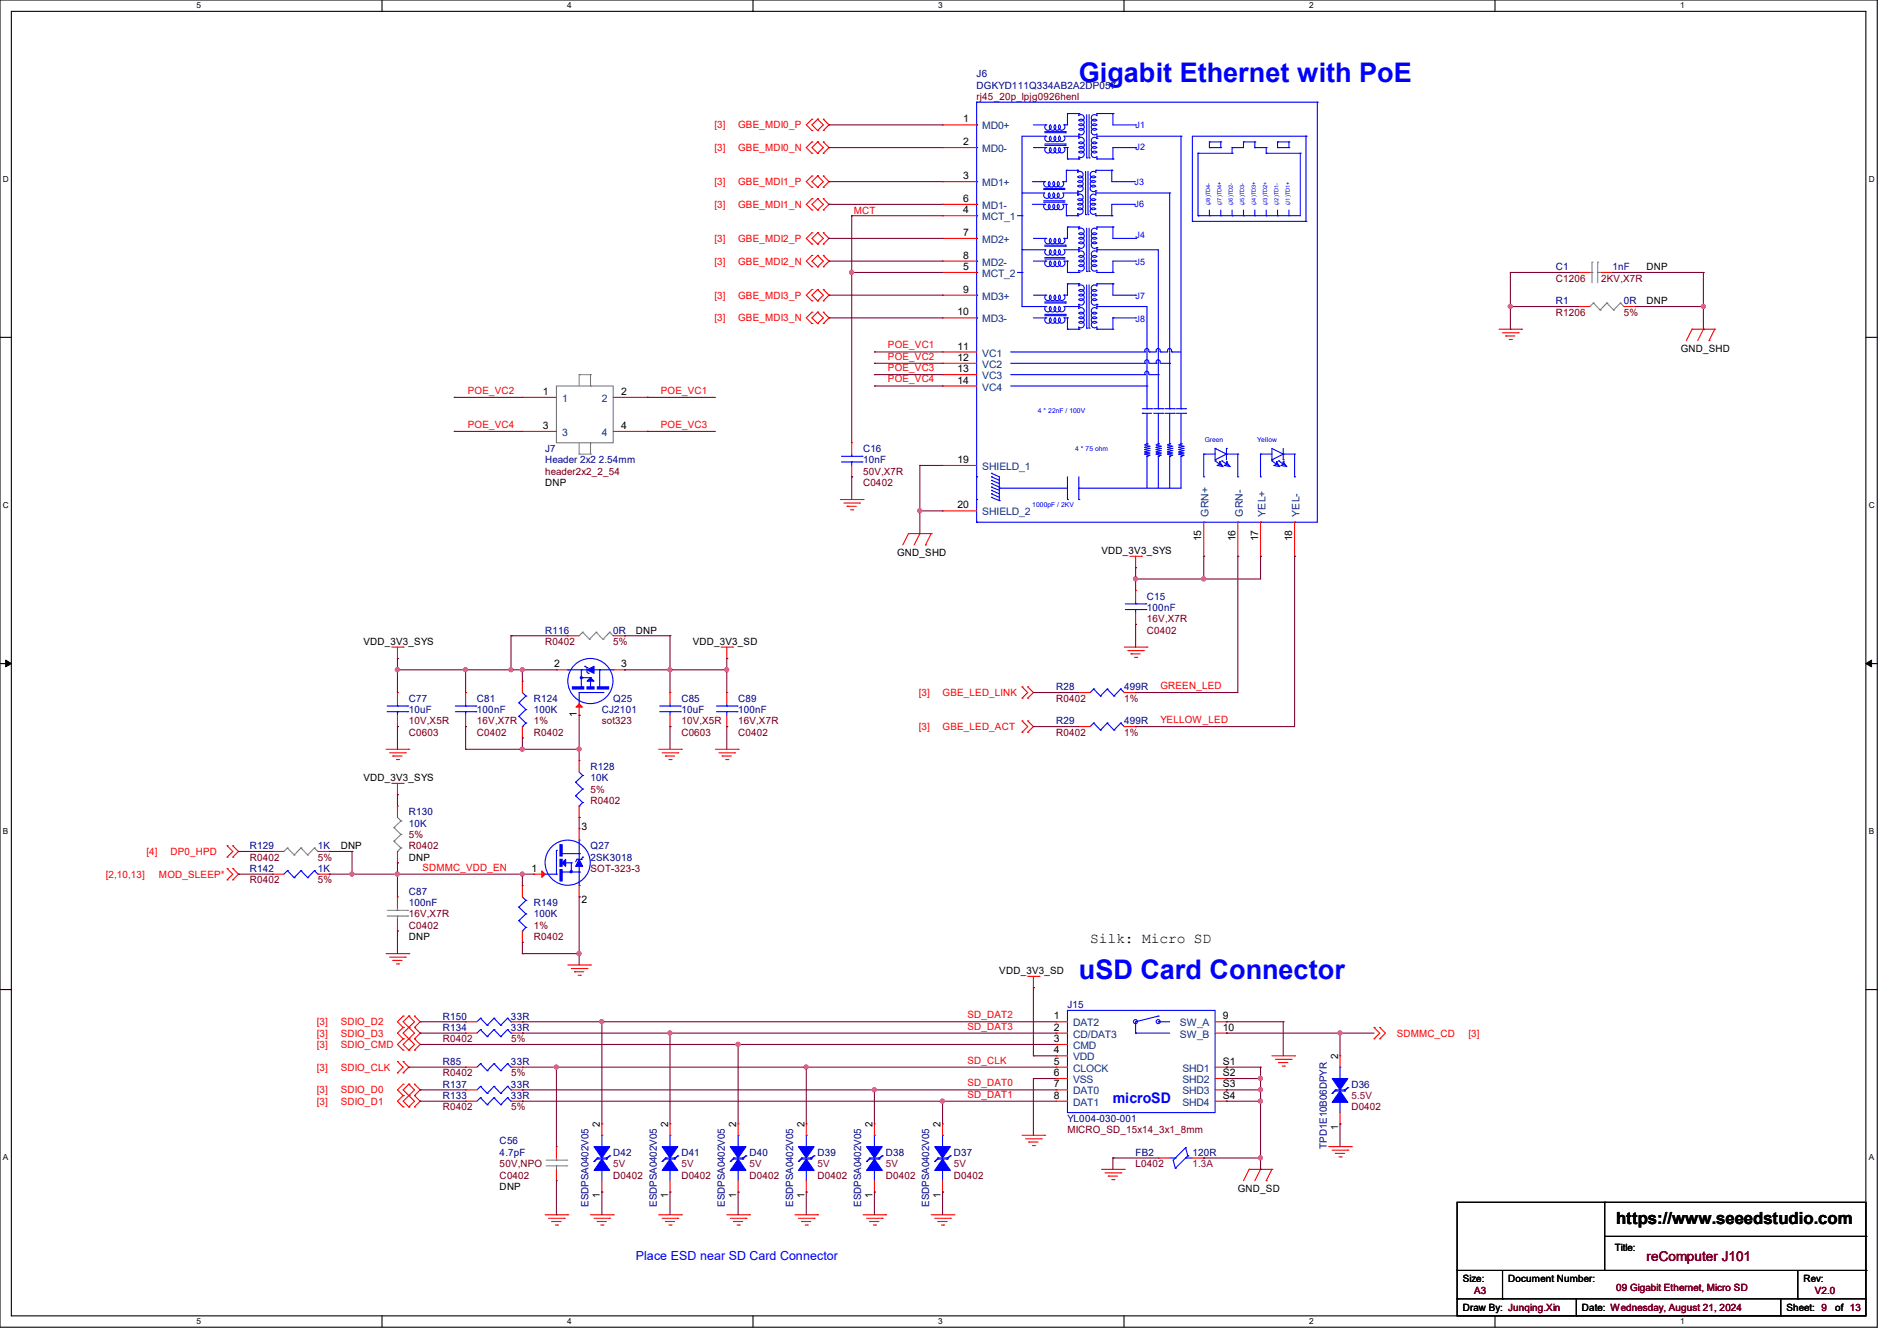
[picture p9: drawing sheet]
<svg xmlns="http://www.w3.org/2000/svg" width="297mm" height="210mm" viewBox="0 0 297 210" stroke-linecap="round" stroke-linejoin="round" font-family="sans-serif">
<defs><g id="words">
<g font-size="4.2" fill="#00f">
<text x="168.9" y="12.8">Gigabit Ethernet with PoE</text>
<text x="168.9" y="153.3">uSD Card Connector</text>
</g>
<text font-size="2.6" x="253" y="191.8">https://www.seeedstudio.com</text>
<text font-size="2.3" x="170.7" y="147.7">Silk: Micro SD</text>
<text font-size="2.3" fill="#00f" x="174.2" y="172.8">microSD</text>
<text font-size="2.1" fill="#800000" x="257.8" y="197.5">reComputer J101</text>
<text font-size="1.9" fill="#00f" x="99.6" y="197.4">Place ESD near SD Card Connector</text>
<g font-size="1.6" fill="#000080">
<text x="152.9" y="12.1">J6</text>
<text x="152.9" y="13.9">DGKYD111Q334AB2A2DP057</text>
<text x="243.6" y="47.7">R1</text>
<text x="243.6" y="42.3">C1</text>
<text x="252.5" y="42.3">1nF</text>
<text x="254.2" y="47.7">0R</text>
<text x="85.3" y="70.8">J7</text>
<text x="135.1" y="70.8">C16</text>
<text x="85.3" y="72.6">Header 2x2 2.54mm</text>
<text x="135.1" y="72.6">10nF</text>
<text x="179.6" y="93.9">C15</text>
<text x="179.6" y="95.7">100nF</text>
<text x="85.3" y="99.2">R116</text>
<text x="96" y="99.2">0R</text>
<text x="64" y="109.9">C77</text>
<text x="64" y="111.7">10uF</text>
<text x="74.7" y="109.9">C81</text>
<text x="74.7" y="111.7">100nF</text>
<text x="83.6" y="109.9">R124</text>
<text x="83.6" y="111.7">100K</text>
<text x="94.2" y="111.7">CJ2101</text>
<text x="96" y="109.9">Q25</text>
<text x="106.7" y="109.9">C85</text>
<text x="106.7" y="111.7">10uF</text>
<text x="115.6" y="109.9">C89</text>
<text x="115.6" y="111.7">100nF</text>
<text x="165.4" y="113.5">R29</text>
<text x="165.4" y="108.1">R28</text>
<text x="176" y="113.5">499R</text>
<text x="176" y="108.1">499R</text>
<text x="92.5" y="120.6">R128</text>
<text x="92.5" y="122.3">10K</text>
<text x="64" y="127.7">R130</text>
<text x="64" y="129.5">10K</text>
<text x="39.1" y="133">R129</text>
<text x="39.1" y="136.6">R142</text>
<text x="49.8" y="133">1K</text>
<text x="49.8" y="136.6">1K</text>
<text x="92.5" y="133">Q27</text>
<text x="92.5" y="134.8">2SK3018</text>
<text x="64" y="140.1">C87</text>
<text x="64" y="141.9">100nF</text>
<text x="83.6" y="141.9">R149</text>
<text x="83.6" y="143.7">100K</text>
<text x="69.3" y="161.5">R134</text>
<text x="69.3" y="159.7">R150</text>
<text x="80" y="161.5">33R</text>
<text x="80" y="159.7">33R</text>
<text x="167.1" y="157.9">J15</text>
<text x="69.3" y="166.8">R85</text>
<text x="80" y="166.8">33R</text>
<text x="69.3" y="172.1">R133</text>
<text x="69.3" y="170.3">R137</text>
<text x="80" y="172.1">33R</text>
<text x="80" y="170.3">33R</text>
<text x="211.6" y="170.3">D36</text>
<text x="78.2" y="179.2">C56</text>
<text x="167.1" y="175.7">YL004-030-001</text>
<text x="207.7" y="179.9" transform="rotate(-90 207.7 179.9)">TPD1E10B06DPYR</text>
<text x="78.2" y="181">4.7pF</text>
<text x="96" y="181">D42</text>
<text x="106.7" y="181">D41</text>
<text x="117.3" y="181">D40</text>
<text x="128" y="181">D39</text>
<text x="138.7" y="181">D38</text>
<text x="149.4" y="181">D37</text>
<text x="177.8" y="181">FB2</text>
<text x="186.7" y="181">120R</text>
<text x="92.2" y="189" transform="rotate(-90 92.2 189)">ESDPSA0402V05</text>
<text x="102.8" y="189" transform="rotate(-90 102.8 189)">ESDPSA0402V05</text>
<text x="113.5" y="189" transform="rotate(-90 113.5 189)">ESDPSA0402V05</text>
<text x="124.2" y="189" transform="rotate(-90 124.2 189)">ESDPSA0402V05</text>
<text x="134.8" y="189" transform="rotate(-90 134.8 189)">ESDPSA0402V05</text>
<text x="145.5" y="189" transform="rotate(-90 145.5 189)">ESDPSA0402V05</text>
</g>
<g font-size="1.6" fill="#800000">
<text x="152.9" y="15.7">rj45_20p_lpjg0926henl</text>
<text x="243.6" y="44.1">C1206</text>
<text x="250.7" y="44.1">2KV,X7R</text>
<text x="243.6" y="49.4">R1206</text>
<text x="254.3" y="49.4">5%</text>
<text x="85.3" y="74.3">header2x2_2_54</text>
<text x="135.1" y="76.1">C0402</text>
<text x="135.1" y="74.3">50V,X7R</text>
<text x="85.3" y="101">R0402</text>
<text x="96" y="101">5%</text>
<text x="179.6" y="99.2">C0402</text>
<text x="179.6" y="97.4">16V,X7R</text>
<text x="64" y="113.5">10V,X5R</text>
<text x="74.7" y="113.5">16V,X7R</text>
<text x="83.6" y="113.5">1%</text>
<text x="94.2" y="113.5">sot323</text>
<text x="106.7" y="113.5">10V,X5R</text>
<text x="115.6" y="113.5">16V,X7R</text>
<text x="165.4" y="109.9">R0402</text>
<text x="176" y="109.9">1%</text>
<text x="64" y="115.2">C0603</text>
<text x="74.7" y="115.2">C0402</text>
<text x="83.6" y="115.2">R0402</text>
<text x="106.7" y="115.2">C0603</text>
<text x="115.6" y="115.2">C0402</text>
<text x="165.4" y="115.2">R0402</text>
<text x="176" y="115.2">1%</text>
<text x="92.5" y="124.1">5%</text>
<text x="92.5" y="125.9">R0402</text>
<text x="64" y="131.2">5%</text>
<text x="39.1" y="134.8">R0402</text>
<text x="49.8" y="134.8">5%</text>
<text x="64" y="133">R0402</text>
<text x="92.5" y="136.6">SOT-323-3</text>
<text x="39.1" y="138.3">R0402</text>
<text x="49.8" y="138.3">5%</text>
<text x="64" y="143.7">16V,X7R</text>
<text x="64" y="145.5">C0402</text>
<text x="83.6" y="145.5">1%</text>
<text x="83.6" y="147.2">R0402</text>
<text x="69.3" y="163.2">R0402</text>
<text x="80" y="163.2">5%</text>
<text x="69.3" y="173.9">R0402</text>
<text x="69.3" y="168.6">R0402</text>
<text x="80" y="173.9">5%</text>
<text x="80" y="168.6">5%</text>
<text x="211.6" y="173.9">D0402</text>
<text x="167.1" y="177.5">MICRO_SD_15x14_3x1_8mm</text>
<text x="78.2" y="184.6">C0402</text>
<text x="78.2" y="182.8">50V,NPO</text>
<text x="96" y="184.6">D0402</text>
<text x="106.7" y="184.6">D0402</text>
<text x="117.3" y="184.6">D0402</text>
<text x="128" y="184.6">D0402</text>
<text x="138.7" y="184.6">D0402</text>
<text x="149.4" y="184.6">D0402</text>
<text x="177.8" y="182.8">L0402</text>
<text x="230.8" y="202.7">A3</text>
<text x="253" y="202.2">09 Gigabit Ethernet, Micro SD</text>
<text x="284.1" y="202.7">V2.0</text>
</g>
<g font-size="1.6" fill="#f00">
<text x="111.8" y="20.1">[3]</text>
<text x="111.8" y="23.7">[3]</text>
<text x="115.6" y="20.1">GBE_MDI0_P</text>
<text x="115.6" y="23.7">GBE_MDI0_N</text>
<text x="111.8" y="29">[3]</text>
<text x="115.6" y="29">GBE_MDI1_P</text>
<text x="111.8" y="32.6">[3]</text>
<text x="115.6" y="32.6">GBE_MDI1_N</text>
<text x="133.7" y="33.4">MCT</text>
<text x="111.8" y="37.9">[3]</text>
<text x="111.8" y="41.4">[3]</text>
<text x="115.6" y="37.9">GBE_MDI2_P</text>
<text x="115.6" y="41.4">GBE_MDI2_N</text>
<text x="111.8" y="46.8">[3]</text>
<text x="115.6" y="46.8">GBE_MDI3_P</text>
<text x="111.8" y="50.3">[3]</text>
<text x="115.6" y="50.3">GBE_MDI3_N</text>
<text x="139" y="54.6">POE_VC1</text>
<text x="139" y="56.3">POE_VC2</text>
<text x="139" y="58.1">POE_VC3</text>
<text x="139" y="59.9">POE_VC4</text>
<text x="73.2" y="61.7">POE_VC2</text>
<text x="103.5" y="61.7">POE_VC1</text>
<text x="73.2" y="67">POE_VC4</text>
<text x="103.5" y="67">POE_VC3</text>
<text x="181.7" y="107.9">GREEN_LED</text>
<text x="143.8" y="109">[3]</text>
<text x="147.6" y="109">GBE_LED_LINK</text>
<text x="181.7" y="113.2">YELLOW_LED</text>
<text x="143.8" y="114.3">[3]</text>
<text x="147.6" y="114.3">GBE_LED_ACT</text>
<text x="16.6" y="137.5">[2,10,13]</text>
<text x="22.9" y="133.9">[4]</text>
<text x="24.9" y="137.5">MOD_SLEEP*</text>
<text x="26.7" y="133.9">DP0_HPD</text>
<text x="66.1" y="136.4">SDMMC_VDD_EN</text>
<text x="49.6" y="160.6">[3]</text>
<text x="53.3" y="160.6">SDIO_D2</text>
<text x="151.5" y="159.5">SD_DAT2</text>
<text x="151.5" y="161.2">SD_DAT3</text>
<text x="49.6" y="162.3">[3]</text>
<text x="49.6" y="164.1">[3]</text>
<text x="49.6" y="167.7">[3]</text>
<text x="53.3" y="162.3">SDIO_D3</text>
<text x="53.3" y="164.1">SDIO_CMD</text>
<text x="53.3" y="167.7">SDIO_CLK</text>
<text x="151.5" y="166.6">SD_CLK</text>
<text x="218.7" y="162.3">SDMMC_CD</text>
<text x="229.9" y="162.3">[3]</text>
<text x="49.6" y="171.2">[3]</text>
<text x="49.6" y="173">[3]</text>
<text x="53.3" y="171.2">SDIO_D0</text>
<text x="53.3" y="173">SDIO_D1</text>
<text x="151.5" y="170.1">SD_DAT0</text>
<text x="151.5" y="171.9">SD_DAT1</text>
</g>
<g font-size="1.6">
<text x="150.8" y="19.2">1</text>
<text x="150.8" y="22.7">2</text>
<text x="150.8" y="28.1">3</text>
<text x="150.8" y="31.6">6</text>
<text x="150.8" y="33.4">4</text>
<text x="150.8" y="37">7</text>
<text x="150.8" y="40.5">8</text>
<text x="150.8" y="45.8">9</text>
<text x="150.8" y="42.3">5</text>
<text x="257.8" y="47.7">DNP</text>
<text x="257.8" y="42.3">DNP</text>
<text x="149.9" y="49.4">10</text>
<text x="149.9" y="54.7">11</text>
<text x="149.9" y="56.5">12</text>
<text x="149.9" y="58.3">13</text>
<text x="263.1" y="55.1">GND_SHD</text>
<text x="85" y="61.8">1</text>
<text x="97.2" y="61.8">2</text>
<text x="149.9" y="60.1">14</text>
<text x="85" y="67.2">3</text>
<text x="97.2" y="67.2">4</text>
<text x="85.3" y="76.1">DNP</text>
<text x="149.9" y="72.5">19</text>
<text x="149.9" y="79.6">20</text>
<text x="140.5" y="87.1">GND_SHD</text>
<text x="172.5" y="86.8">VDD_3V3_SYS</text>
<text x="188.1" y="84.8" transform="rotate(-90 188.1 84.8)">15</text>
<text x="193.4" y="84.8" transform="rotate(-90 193.4 84.8)">16</text>
<text x="197" y="84.8" transform="rotate(-90 197 84.8)">17</text>
<text x="202.3" y="84.8" transform="rotate(-90 202.3 84.8)">18</text>
<text x="56.9" y="101">VDD_3V3_SYS</text>
<text x="99.6" y="99.2">DNP</text>
<text x="108.5" y="101">VDD_3V3_SD</text>
<text x="86.8" y="104.5">2</text>
<text x="97.2" y="104.5">3</text>
<text x="90.3" y="112.4" transform="rotate(-90 90.3 112.4)">1</text>
<text x="56.9" y="122.3">VDD_3V3_SYS</text>
<text x="91.1" y="130">3</text>
<text x="53.3" y="133">DNP</text>
<text x="64" y="134.8">DNP</text>
<text x="83.2" y="136.5">1</text>
<text x="91.1" y="141.4">2</text>
<text x="64" y="147.2">DNP</text>
<text x="156.5" y="152.6">VDD_3V3_SD</text>
<text x="165" y="159.6">1</text>
<text x="165" y="161.4">2</text>
<text x="191.5" y="161.4">10</text>
<text x="191.5" y="159.6">9</text>
<text x="165" y="163.2">3</text>
<text x="165" y="165">4</text>
<text x="165" y="166.8">5</text>
<text x="191.5" y="166.8">S1</text>
<text x="209.5" y="165.9" transform="rotate(-90 209.5 165.9)">2</text>
<text x="165" y="168.5">6</text>
<text x="165" y="170.3">7</text>
<text x="165" y="172.1">8</text>
<text x="191.5" y="168.5">S2</text>
<text x="191.5" y="170.3">S3</text>
<text x="191.5" y="172.1">S4</text>
<text x="93.9" y="176.6" transform="rotate(-90 93.9 176.6)">2</text>
<text x="104.6" y="176.6" transform="rotate(-90 104.6 176.6)">2</text>
<text x="115.3" y="176.6" transform="rotate(-90 115.3 176.6)">2</text>
<text x="125.9" y="176.6" transform="rotate(-90 125.9 176.6)">2</text>
<text x="136.6" y="176.6" transform="rotate(-90 136.6 176.6)">2</text>
<text x="147.3" y="176.6" transform="rotate(-90 147.3 176.6)">2</text>
<text x="209.5" y="176.9" transform="rotate(-90 209.5 176.9)">1</text>
<text x="78.2" y="186.3">DNP</text>
<text x="93.9" y="187.6" transform="rotate(-90 93.9 187.6)">1</text>
<text x="104.6" y="187.6" transform="rotate(-90 104.6 187.6)">1</text>
<text x="115.3" y="187.6" transform="rotate(-90 115.3 187.6)">1</text>
<text x="125.9" y="187.6" transform="rotate(-90 125.9 187.6)">1</text>
<text x="136.6" y="187.6" transform="rotate(-90 136.6 187.6)">1</text>
<text x="147.3" y="187.6" transform="rotate(-90 147.3 187.6)">1</text>
<text x="193.8" y="186.7">GND_SD</text>
<text x="252.8" y="196">Title:</text>
<text x="229" y="200.7">Size:</text>
<text x="236.1" y="200.7">Document Number:</text>
<text x="282.4" y="200.7">Rev:</text>
<text x="229" y="205.4">Draw By: Junqing.Xin</text>
<text x="247.7" y="205.4">Date: Wednesday, August 21, 2024</text>
<text x="279.7" y="205.4">Sheet: 9</text>
<text x="287.3" y="205.4">of 13</text>
</g>
<g font-size="1.6" fill="#004080">
<text x="153.8" y="20.3">MD0+</text>
<text x="153.8" y="23.8">MD0-</text>
<text x="153.8" y="29.2">MD1+</text>
<text x="153.8" y="32.7">MD1-</text>
<text x="153.8" y="34.5">MCT_1</text>
<text x="153.8" y="38.1">MD2+</text>
<text x="153.8" y="41.6">MD2-</text>
<text x="153.8" y="46.9">MD3+</text>
<text x="153.8" y="43.4">MCT_2</text>
<text x="153.8" y="50.5">MD3-</text>
<text x="153.8" y="55.8">VC1</text>
<text x="153.8" y="57.6">VC2</text>
<text x="153.8" y="59.4">VC3</text>
<text x="88" y="63">1</text>
<text x="94.2" y="63">2</text>
<text x="153.8" y="61.2">VC4</text>
<text x="88" y="68.3">3</text>
<text x="94.2" y="68.3">4</text>
<text x="153.8" y="73.6">SHIELD_1</text>
<text x="153.8" y="80.7">SHIELD_2</text>
<text x="189.2" y="80.9" transform="rotate(-90 189.2 80.9)">GRN+</text>
<text x="194.6" y="80.9" transform="rotate(-90 194.6 80.9)">GRN-</text>
<text x="198.1" y="80.9" transform="rotate(-90 198.1 80.9)">YEL+</text>
<text x="203.5" y="80.9" transform="rotate(-90 203.5 80.9)">YEL-</text>
<text x="168" y="160.7">DAT2</text>
<text x="184.7" y="160.7">SW_A</text>
<text x="168" y="162.5">CD/DAT3</text>
<text x="168" y="164.3">CMD</text>
<text x="168" y="166.1">VDD</text>
<text x="168" y="167.9">CLOCK</text>
<text x="184.7" y="162.5">SW_B</text>
<text x="185.1" y="167.9">SHD1</text>
<text x="168" y="169.6">VSS</text>
<text x="168" y="171.4">DAT0</text>
<text x="168" y="173.2">DAT1</text>
<text x="185.1" y="169.6">SHD2</text>
<text x="185.1" y="171.4">SHD3</text>
<text x="185.1" y="173.2">SHD4</text>
</g>
<g font-size="1.6" fill="#800040">
<text x="211.6" y="172.1">5.5V</text>
<text x="96" y="182.8">5V</text>
<text x="106.7" y="182.8">5V</text>
<text x="117.3" y="182.8">5V</text>
<text x="128" y="182.8">5V</text>
<text x="138.7" y="182.8">5V</text>
<text x="149.4" y="182.8">5V</text>
<text x="186.7" y="182.8">1.3A</text>
</g>
<g font-size="1.4" fill="#00f">
<text x="177.8" y="23.5">J2</text>
<text x="177.8" y="20">J1</text>
<text x="177.6" y="29">J3</text>
<text x="177.6" y="32.4">J6</text>
<text x="177.8" y="41.5">J5</text>
<text x="177.8" y="37.2">J4</text>
<text x="177.8" y="46.8">J7</text>
<text x="177.8" y="50.4">J8</text>
</g>
<g font-size="1.3">
<text x="30.8" y="1.3">5</text>
<text x="88.8" y="1.3">4</text>
<text x="146.9" y="1.3">3</text>
<text x="205" y="1.3">2</text>
<text x="263.1" y="1.3">1</text>
<text x=".5" y="28.4">D</text>
<text x="292.6" y="28.4">D</text>
<text x=".5" y="79.5">C</text>
<text x="292.6" y="79.5">C</text>
<text x=".5" y="130.6">B</text>
<text x="292.6" y="130.6">B</text>
<text x=".5" y="181.7">A</text>
<text x="292.6" y="181.7">A</text>
<text x="30.8" y="207.4">5</text>
<text x="88.8" y="207.4">4</text>
<text x="146.9" y="207.4">3</text>
<text x="205" y="207.4">2</text>
<text x="263.1" y="207.4">1</text>
</g>
<g font-size="1.1" fill="#00f">
<text x="162.5" y="64.6">4 * 22nF / 100V</text>
<text x="168.4" y="70.7">4 * 75 ohm</text>
<text x="188.6" y="69.3">Green</text>
<text x="196.8" y="69.3">Yellow</text>
<text x="161.6" y="79.4">1000pF / 2KV</text>
</g>
<g font-size=".9" fill="#00f">
<text x="189.5" y="32.2" transform="rotate(-90 189.5 32.2)">(J8)TD4-</text>
<text x="191.3" y="32.2" transform="rotate(-90 191.3 32.2)">(J7)TD4+</text>
<text x="193" y="32.2" transform="rotate(-90 193 32.2)">(J6)TD2-</text>
<text x="194.8" y="32.2" transform="rotate(-90 194.8 32.2)">(J5)TD3-</text>
<text x="196.6" y="32.2" transform="rotate(-90 196.6 32.2)">(J4)TD3+</text>
<text x="198.4" y="32.2" transform="rotate(-90 198.4 32.2)">(J3)TD2+</text>
<text x="200.2" y="32.2" transform="rotate(-90 200.2 32.2)">(J2)TD1-</text>
<text x="201.9" y="32.2" transform="rotate(-90 201.9 32.2)">(J1)TD1+</text>
</g>
</g></defs>
<path d="M0 0h293.9v207.9h-293.9zM1.8 1.8h290.3v204.3h-290.3z" fill="none" stroke="#000" stroke-width=".17"/>
<g fill="#fff">
<path d="M30.8 .2h.7v1.4h-.7z"/>
<path d="M30.8 206.2h.7v1.4h-.7z"/>
</g>
<path d="M59.8 0v1.8M59.8 206.1v1.8" fill="none" stroke="#000" stroke-width=".17"/>
<g fill="#fff">
<path d="M88.8 .2h.7v1.4h-.7z"/>
<path d="M88.8 206.2h.7v1.4h-.7z"/>
</g>
<path d="M117.9 0v1.8M117.9 206.1v1.8" fill="none" stroke="#000" stroke-width=".17"/>
<g fill="#fff">
<path d="M146.9 .2h.7v1.4h-.7z"/>
<path d="M146.9 206.2h.7v1.4h-.7z"/>
</g>
<path d="M176 0v1.8M176 206.1v1.8" fill="none" stroke="#000" stroke-width=".17"/>
<g fill="#fff">
<path d="M205 .2h.7v1.4h-.7z"/>
<path d="M205 206.2h.7v1.4h-.7z"/>
</g>
<path d="M234.1 0v1.8M234.1 206.1v1.8" fill="none" stroke="#000" stroke-width=".17"/>
<g fill="#fff">
<path d="M263.1 .2h.6v1.4h-.6z"/>
<path d="M263.1 206.2h.6v1.4h-.6z"/>
<path d="M.5 27.3h.9v1.4h-.9z"/>
<path d="M292.6 27.3h.9v1.4h-.9z"/>
<path d="M.5 78.4h.9v1.4h-.9z"/>
<path d="M292.6 78.4h.9v1.4h-.9z"/>
</g>
<path d="M0 52.8h1.8M292.1 52.8h1.8" fill="none" stroke="#000" stroke-width=".17"/>
<g fill="#fff">
<path d="M.5 129.5h.8v1.4h-.8z"/>
<path d="M292.6 129.5h.8v1.4h-.8z"/>
</g>
<path d="M0 103.9h1.8M292.1 103.9h1.8" fill="none" stroke="#000" stroke-width=".17"/>
<path d="M.9 103.4l.9 .5-.9 .5zM292.1 103.9l.9-.5v1z" fill="#000" stroke="#000" stroke-width=".16"/>
<g fill="#fff">
<path d="M.5 180.5h.8v1.4h-.8z"/>
<path d="M292.6 180.5h.8v1.4h-.8z"/>
</g>
<g fill="none" stroke="#000" stroke-width=".17">
<path d="M0 155h1.8M292.1 155h1.8M228.1 188.3h64v17.8h-64zM228.1 199h64M235.2 199v4.4M251.2 188.3h.1M251.2 188.3v10.7M251.2 193.6h40.9M281.5 199v4.4M292.1 199h.1M292.1 193.6h.1M228.1 203.4h.1"/>
<path d="M228.1 203.4h64M235.2 203.4h.1M246.8 206.1h.1M246.8 203.4v2.7M278.8 206.1h.1M278.8 203.4v2.7M281.5 203.4h.1"/>
</g>
<g fill="none" stroke="#f00" stroke-width=".17">
<path d="M127.1 18.7h.1M127.1 18.7l-.9 .9 .9 .8M128 18.7h.1M128 18.7l-.9 .9 .9 .8M128 18.7l.9 .9-.9 .8M128.9 18.7h.1M128.9 18.7l.9 .9-.9 .8M147.6 19.6h.1M147.6 19.6h5.3M127.1 20.4h.1M127.1 22.2h.1M127.1 24h.1"/>
<path d="M127.1 27.6h.1M127.1 29.3h.1M127.1 31.1h.1M127.1 32.9h.1M127.1 36.4h.1M127.1 38.2h.1M127.1 22.2l-.9 .9 .9 .9M127.1 27.6l-.9 .8 .9 .9M127.1 31.1l-.9 .9 .9 .9M127.1 36.4l-.9 .9 .9 .9M128 20.4h.1M128 24h.1"/>
<path d="M128 22.2h.1M128 29.3h.1M128 27.6h.1M128 32.9h.1M128 31.1h.1M128 38.2h.1M128 36.4h.1M128 22.2l-.9 .9 .9 .9M128 22.2l.9 .9-.9 .9M128 27.6l-.9 .8 .9 .9M128 27.6l.9 .8-.9 .9M128 31.1l-.9 .9 .9 .9"/>
<path d="M128 31.1l.9 .9-.9 .9M128 36.4l-.9 .9 .9 .9M128 36.4l.9 .9-.9 .9M128.9 20.4h.1M128.9 22.2h.1M128.9 24h.1M128.9 27.6h.1M128.9 29.3h.1M128.9 31.1h.1M128.9 32.9h.1M128.9 36.4h.1M128.9 38.2h.1"/>
<path d="M128.9 22.2l.9 .9-.9 .9M128.9 31.1l.9 .9-.9 .9M128.9 27.6l.9 .8-.9 .9M128.9 36.4l.9 .9-.9 .9M147.6 23.1h.1M147.6 28.4h.1M147.6 32h.1M147.6 37.3h.1M147.6 33.8h.1M147.6 23.1h5.3M147.6 28.4h5.3M147.6 32h5.3"/>
<path d="M147.6 37.3h5.3M147.6 33.8h5.3M127.1 40h.1M127.1 41.8h.1M127.1 45.3h.1M127.1 47.1h.1M127.1 48.9h.1M127.1 50.7h.1M127.1 40l-.9 .9 .9 .9M127.1 45.3l-.9 .9 .9 .9M127.1 48.9l-.9 .9 .9 .9M128 41.8h.1"/>
<path d="M128 40h.1M128 47.1h.1M128 45.3h.1M128 50.7h.1M128 48.9h.1M128 40l-.9 .9 .9 .9M128 40l.9 .9-.9 .9M128 45.3l-.9 .9 .9 .9M128 45.3l.9 .9-.9 .9M128 48.9l-.9 .9 .9 .9M128 48.9l.9 .9-.9 .9M128.9 40h.1"/>
<path d="M128.9 41.8h.1M128.9 45.3h.1M128.9 47.1h.1M128.9 48.9h.1M128.9 50.7h.1M128.9 40l.9 .9-.9 .9M128.9 48.9l.9 .9-.9 .9M128.9 45.3l.9 .9-.9 .9M147.6 40.9h.1M147.6 46.2h.1M147.6 49.8h.1M147.6 55.1h.1"/>
<path d="M147.6 56.9h.1M147.6 58.7h.1M147.6 42.7h.1M147.6 40.9h5.3M147.6 46.2h5.3M147.6 49.8h5.3M147.6 55.1h5.3M147.6 56.9h5.3M147.6 58.7h5.3M147.6 42.7h5.3M234.7 51.6h3.6M235.2 52.1h2.5"/>
<path d="M235.8 52.6h.1M235.8 52.6h1.4M236.3 53.2h.3M236.6 53.2h.1M237.7 52.1h.1M238.3 51.6h.1M247.1 48h.1M247.1 42.7h.1M247.1 48h1.8M247.1 42.7h1.8M250.7 42.7h1.8M252.5 42.7h.1"/>
<path d="M254.3 48h1.7M256 48h.1M264.9 51.6h.1M264.9 51.6h3.6M264.9 51.6l-.9 1.7M266.7 51.6h.1M266.7 51.6l-.9 1.7M267.6 53.3h.1M268.5 51.6h.1M268.5 51.6l-.9 1.7M81.8 62.2h.1M81.8 67.6h.1"/>
<path d="M81.8 62.2h5.3M81.8 67.6h5.3M96 62.2h5.3M96 67.6h5.3M101.3 62.2h.1M101.3 67.6h.1M131.6 78.2h3.5M132.1 78.8h2.5M132.6 79.3h.1M132.6 79.3h1.5M133.2 79.8h.3M133.3 69.3h.1"/>
<path d="M133.3 74.7h.1M133.3 69.3v1.8M133.3 72.9v1.8M133.5 79.8h.1M134.6 78.8h.1M135.1 78.2h.1M147.6 60.5h.1M147.6 72.9h.1M147.6 60.5h5.3M147.6 72.9h5.3M88.9 99.6h.1M88.9 99.6h1.8"/>
<path d="M96 99.6h1.8M97.8 99.6h.1M142.2 83.6h.1M142.2 83.6l-.8 1.7M142.2 83.6h3.6M144 83.6h.1M144 83.6l-.9 1.7M144.9 85.3h.1M145.8 83.6h.1M145.8 83.6l-.9 1.7M147.6 80h.1M147.6 80h5.3"/>
<path d="M176.9 87.1h1.8M177.8 88.9h.1M177.8 92.5h.1M177.8 97.8h.1M177.8 87.1v1.8M177.8 92.5v1.7M177.8 96v1.8M178.7 87.1h.1M188.5 87.1h.1M188.5 81.8v5.3M193.8 87.1h.1M193.8 81.8v5.3"/>
<path d="M197.4 87.1h.1M197.4 81.8v5.3M202.7 87.1h.1M202.7 81.8v5.3M60.5 117.3h3.5M61 117.9h2.5M61.3 101.3h1.8M61.5 118.4h.1M61.5 118.4h1.4M62.1 119h.3M62.2 103.1h.1M62.2 108.5h.1"/>
<path d="M62.2 113.8h.1M62.2 101.3v1.8M62.2 108.5v1.7M62.2 112v1.8M62.4 119h.1M63.1 101.3h.1M63.5 117.9h.1M64 117.3h.1M72.9 108.5h.1M72.9 113.8h.1M72.9 108.5v1.7M72.9 112v1.8"/>
<path d="M81.8 106.7h.1M81.8 115.6h.1M81.8 106.7v1.8M81.8 113.8v1.8M87.1 104.9h.1M87.1 104.9h1.8M90.7 119.1h.1M90.7 112h.1M90.7 110.2v1.8M90.7 119.1v1.8M96 104.9h1.8M97.8 104.9h.1"/>
<path d="M103.1 117.3h3.6M103.7 117.9h2.4M104.2 118.4h.1M104.2 118.4h1.4M104.7 119h.4M104.9 108.5h.1M104.9 113.8h.1M104.9 108.5v1.7M104.9 112v1.8M105.1 119h.1M106.1 117.9h.1M106.7 117.3h.1"/>
<path d="M112 117.3h3.6M112.6 117.9h2.4M112.9 101.3h1.8M113.1 118.4h.1M113.1 118.4h1.4M113.6 119h.4M113.8 103.1h.1M113.8 108.5h.1M113.8 113.8h.1M113.8 101.3v1.8M113.8 108.5v1.7M113.8 112v1.8"/>
<path d="M114 119h.1M114.7 101.3h.1M115 117.9h.1M115.6 117.3h.1M160 109.3h.1M160 107.6h.1M160 114.7h.1M160 112.9h.1M160 107.6l.9 .9-.9 .8M160 112.9l.9 .9-.9 .9M160.9 107.6h.1M160.9 109.3h.1"/>
<path d="M160.9 112.9h.1M160.9 114.7h.1M160.9 107.6l.9 .9-.9 .8M160.9 112.9l.9 .9-.9 .9M168.9 113.8h.1M168.9 108.5h.1M168.9 113.8h1.8M168.9 108.5h1.8M176 101.3h3.6M176 113.8h1.8M176 108.5h1.8M176.6 101.9h2.4"/>
<path d="M177.1 102.4h.1M177.1 102.4h1.4M177.6 103h.4M177.8 113.8h.1M177.8 108.5h.1M178 103h.1M179 101.9h.1M179.6 101.3h.1M35.6 134.2h.1M35.6 132.5h.1M35.6 137.8h.1M35.6 136h.1"/>
<path d="M35.6 132.5l.8 .8-.8 .9M35.6 136l.8 .9-.8 .9M36.4 132.5h.1M36.4 134.2h.1M36.4 136h.1M36.4 137.8h.1M36.4 132.5l.9 .8-.9 .9M36.4 136l.9 .9-.9 .9M42.7 133.3h.1M42.7 136.9h.1M42.7 136.9h1.7M42.7 133.3h1.7"/>
<path d="M49.8 136.9h1.8M49.8 133.3h1.8M51.6 133.3h.1M51.6 136.9h.1M61.3 122.7h1.8M62.2 124.5h.1M62.2 126.2h.1M62.2 135.1h.1M62.2 122.7v1.8M62.2 126.2v1.8M62.2 133.3v1.8M63.1 122.7h.1"/>
<path d="M81.8 138.7h.1M81.8 138.7v1.8M83.6 136.9h.1M83.6 136.9h1.7M90.7 128h.1M90.7 129.8h.1M90.7 126.2v1.8M90.7 129.8v1.8M90.7 138.7v1.8M60.5 149.4h3.5M61 149.9h2.5M61.5 150.4h.1"/>
<path d="M61.5 150.4h1.4M62.1 151h.3M62.2 140.5h.1M62.2 145.8h.1M62.2 140.5v1.7M62.2 144v1.8M62.4 151h.1M63.1 159.1h.1M63.1 159.1l-.9 .9 .9 .9M63.5 149.9h.1M64 149.4h.1M64 159.1h.1"/>
<path d="M64 159.1l-.9 .9 1.8 1.8-1.8 1.8 .9 .9M64 159.1l.9 .9-1.8 1.8 1.8 1.8-.9 .9M64.9 159.1h.1M64.9 159.1l.9 .9-.9 .9M81.8 147.6h.1M81.8 145.8v1.8M88.9 151.1h3.6M89.5 151.7h2.4M90 152.2h.1M90 152.2h1.4M90.5 152.7h.3M90.7 140.5h.1"/>
<path d="M90.8 152.7h.1M91.9 151.7h.1M92.5 151.1h.1M160.9 152.9h1.8M161.8 154.7h.1M161.8 152.9v1.8M162.7 152.9h.1M62.2 168h.1M62.2 166.2h.1M62.2 166.2l.9 .9-.9 .9M63.1 160.9h.1M63.1 162.7h.1"/>
<path d="M63.1 164.5h.1M63.1 166.2h.1M63.1 168h.1M63.1 169.8h.1M63.1 171.6h.1M63.1 173.4h.1M63.1 162.7l-.9 .9 .9 .9M63.1 160.9l-.9 .9 .9 .9M63.1 166.2l.9 .9-.9 .9M63.1 169.8l-.9 .9 .9 .9M63.1 171.6l-.9 .9 .9 .9M64 160.9h.1"/>
<path d="M64 162.7h.1M64 164.5h.1M64 171.6h.1M64 169.8h.1M64 173.4h.1M64 169.8l-.9 .9 1.8 1.8-.9 .9M64 169.8l.9 .9-1.8 1.8 .9 .9M64.9 160.9h.1M64.9 162.7h.1M64.9 164.5h.1M64.9 169.8h.1M64.9 171.6h.1"/>
<path d="M64.9 173.4h.1M64.9 162.7l.9 .9-.9 .9M64.9 160.9l.9 .9-.9 .9M64.9 169.8l.9 .9-.9 .9M64.9 171.6l.9 .9-.9 .9M72.9 172.5h.1M72.9 161.8h.1M72.9 170.7h.1M72.9 167.1h.1M72.9 160h.1M72.9 172.5h1.8M72.9 160h1.8"/>
<path d="M72.9 161.8h1.8M72.9 167.1h1.8M72.9 170.7h1.8M80 172.5h1.8M80 160h1.8M80 161.8h1.8M80 167.1h1.8M80 170.7h1.8M81.8 172.5h.1M81.8 161.8h.1M81.8 170.7h.1M81.8 167.1h.1"/>
<path d="M81.8 160h.1M87.1 179.6h.1M87.1 179.6v1.8M94.2 176h.1M94.2 176v1.8M104.9 176h.1M104.9 176v1.8M115.6 176h.1M115.6 176v1.8M126.2 176h.1M126.2 176v1.8M136.9 176h.1"/>
<path d="M136.9 176v1.8M147.6 176h.1M147.6 176v1.8M160 177.8h3.6M160.6 178.4h2.4M161.1 178.9h.1M161.1 178.9h1.4M161.6 179.4h.4M162 179.4h.1M163 178.4h.1M163.6 177.8h.1M165.4 160h.1"/>
<path d="M165.4 161.8h.1M165.4 163.6h.1M165.4 165.4h.1M165.4 167.1h.1M165.4 168.9h.1M165.4 170.7h.1M165.4 172.5h.1M165.4 165.4h1.7M165.4 172.5h1.7M165.4 160h1.7M165.4 161.8h1.7M165.4 163.6h1.7"/>
<path d="M165.4 167.1h1.7M165.4 168.9h1.7M165.4 170.7h1.7M190.2 172.5h1.8M190.2 160h1.8M190.2 161.8h1.8M190.2 167.1h1.8M190.2 168.9h1.8M190.2 170.7h1.8M192 161.8h.1M192 160h.1M192 167.1h.1"/>
<path d="M192 168.9h.1M192 170.7h.1M192 172.5h.1M199.1 165.4h3.6M199.7 165.9h2.4M200.2 166.4h.1M200.2 166.4h1.4M200.7 167h.4M201.1 167h.1M202.1 165.9h.1M202.7 165.4h.1M208 179.6h3.6"/>
<path d="M209.8 165.4h.1M209.8 176h.1M209.8 165.4v1.7M209.8 174.2v1.8M211.6 179.6h.1M215.1 160.9h.1M215.1 162.7h.1M215.1 160.9l.9 .9-.9 .9M216 160.9h.1M216 162.7h.1M216 160.9l.9 .9-.9 .9M85.3 190.2h3.6"/>
<path d="M85.9 190.8h2.4M86.4 191.3h.1M86.4 191.3h1.4M87 191.9h.3M87.1 184.9h.1M87.1 183.1v1.8M87.3 191.9h.1M88.3 190.8h.1M88.9 190.2h.1M92.5 190.2h3.5M93 190.8h2.5M93.5 191.3h.1"/>
<path d="M93.5 191.3h1.5M94.1 191.9h.3M94.2 186.7h.1M94.2 184.9v1.8M94.4 191.9h.1M95.5 190.8h.1M96 190.2h.1M103.1 190.2h3.6M103.7 190.8h2.4M104.2 191.3h.1M104.2 191.3h1.4M104.7 191.9h.4"/>
<path d="M104.9 186.7h.1M104.9 184.9v1.8M105.1 191.9h.1M106.1 190.8h.1M106.7 190.2h.1M113.8 190.2h3.5M114.3 190.8h2.5M114.9 191.3h.1M114.9 191.3h1.4M115.4 191.9h.3M115.6 186.7h.1M115.6 184.9v1.8"/>
<path d="M115.7 191.9h.1M116.8 190.8h.1M117.3 190.2h.1M124.5 190.2h3.5M125 190.8h2.5M125.5 191.3h.1M125.5 191.3h1.5M126.1 191.9h.3M126.2 186.7h.1M126.2 184.9v1.8M126.4 191.9h.1M127.5 190.8h.1"/>
<path d="M128 190.2h.1M135.1 190.2h3.6M135.7 190.8h2.4M136.2 191.3h.1M136.2 191.3h1.4M136.7 191.9h.4M136.9 186.7h.1M136.9 184.9v1.8M137.1 191.9h.1M138.1 190.8h.1M138.7 190.2h.1M145.8 190.2h3.6"/>
<path d="M146.3 190.8h2.5M146.9 191.3h.1M146.9 191.3h1.4M147.4 191.9h.3M147.6 186.7h.1M147.6 184.9v1.8M147.7 191.9h.1M148.8 190.8h.1M149.4 190.2h.1M172.5 183.1h3.5M173 183.7h2.5M173.5 184.2h.1"/>
<path d="M173.5 184.2h1.5M174.1 184.7h.3M174.4 184.7h.1M175.5 183.7h.1M176 183.1h.1M181.4 181.4h.1M181.4 181.4h1.7M186.7 181.4h1.8M188.5 181.4h.1M195.6 183.1h.1M195.6 183.1l-.9 1.8M195.6 183.1h3.5"/>
<path d="M197.4 183.1h.1M197.4 183.1l-.9 1.8M198.2 184.9h.1M199.1 183.1h.1M199.1 183.1l-.9 1.8M208.6 180.1h2.4M209.1 180.6h.1M209.1 180.6h1.4M209.6 181.2h.4M210 181.2h.1M211 180.1h.1"/>
</g>
<g fill="none" stroke="#808080" stroke-width=".17">
<path d="M90.7 58.7h.1M90.7 58.7v1.8M90.7 58.7h1.8M92.5 58.7h.1M92.5 58.7v1.8M248.9 42.7h.4M249.3 41.1h.1M249.3 42.7h.1M249.3 41.1v3.2M249.5 47.5h.1M249.5 47.5l-.6 .5M249.5 47.5l1 1.1"/>
<path d="M250.1 42.7h.1M250.1 41.1h.1M250.1 42.7h.6M250.1 41.1v3.2M250.5 48.6h.1M251.6 47.5h.1M251.6 47.5l-1.1 1.1M251.6 47.5l1 1.1M252.6 48.6h.1M253.7 47.5h.1M253.7 47.5l-1.1 1.1M253.7 47.5l.6 .5"/>
<path d="M254.3 48h.1M87.1 60.5h8.9v8.8h-8.9zM90.7 71.1h.1M90.7 69.3v1.8M90.7 71.1h1.8M92.5 60.5h.1M92.5 71.1h.1M92.5 69.3h.1M92.5 69.3v1.8M91.2 99h.1M91.2 99l-.5 .6M91.2 99l1.1 1.1"/>
<path d="M93.3 99h.1M93.3 99l-1 1.1M93.3 99l1.1 1.1M95.5 99h.1M95.5 99l-1.1 1.1M95.5 99l.5 .6M96 99.6h.1M92.3 100.1h.1M94.4 100.1h.1M45 132.8h.1M45 132.8l-.6 .5M45 132.8l1.1 1.1"/>
<path d="M46.1 133.9h.1M47.1 132.8h.1M47.1 132.8l-1 1.1M47.1 132.8l1.1 1.1M48.2 133.9h.1M49.2 132.8h.1M49.2 132.8l-1 1.1M49.2 132.8l.6 .5M49.8 133.3h.1M61.7 129.6h.1M61.7 131.7h.1M61.7 129.6l1.1 1.1"/>
<path d="M61.7 131.7l1.1 1.1M62.2 133.3h.1M62.2 128l.6 .6M62.8 128.6h.1M62.8 130.7h.1M62.8 132.8h.1M62.8 128.6l-1.1 1M62.8 130.7l-1.1 1M62.8 132.8l-.6 .5M60.6 142.6h3.2M60.6 143.5h3.2M62.2 143.5h.1"/>
<path d="M62.2 142.6h.1M62.2 142.2v.4M62.2 143.5v.5M63.8 142.6h.1M63.8 143.5h.1M85.5 181.7h3.2M85.5 182.6h3.2M87.1 182.6h.1M87.1 181.7h.1M87.1 181.4v.3M87.1 182.6v.5M88.7 181.7h.1"/>
<path d="M88.7 182.6h.1"/>
</g>
<g fill="none" stroke="#00f" stroke-width=".17">
<path d="M152.9 19.6h.1M152.9 16h.1M152.9 16h53.3M152.9 16v65.8M161.8 19.6h1.9M163.7 19.5a.51 .51 0 0 0 0 .7 .51 .51 0 0 0 .7 .1 .51 .51 0 0 0 .1-.7M163.7 19.6h.1M164.4 19.5a.51 .51 0 0 0 0 .7 .51 .51 0 0 0 .7 .1 .51 .51 0 0 0 .1-.7M165.2 19.5a.51 .51 0 0 0 0 .7 .51 .51 0 0 0 .7 .1 .51 .51 0 0 0 0-.7M165.9 19.5a.51 .51 0 0 0 0 .7 .51 .51 0 0 0 .7 .1 .51 .51 0 0 0 0-.8M166.6 19.6h.1M167.1 17.8h.1"/>
<path d="M167.1 17.8v1.8h-.5M167.1 17.8h1.8M168.9 18.1a.51 .51 0 0 1 .7 0 .51 .51 0 0 1 0 .7 .51 .51 0 0 1-.7 0 .51 .51 0 0 1 .7 0 .51 .51 0 0 1 0 .7 .51 .51 0 0 1-.7 .1M168.9 19.5a.51 .51 0 0 1 .7 0 .51 .51 0 0 1 0 .8 .51 .51 0 0 1-.7 0 .51 .51 0 0 1 .7-.1 .51 .51 0 0 1 0 .8 .51 .51 0 0 1-.7 0M168.9 17.8h.1M168.9 17.8v.3M170.1 17.9v6.8M170.5 17.9v6.8M171.7 18.8a.51 .51 0 0 0-.7 0 .51 .51 0 0 0 0 .7 .51 .51 0 0 0 .7 0M171.7 19.6a.51 .51 0 0 0-.7-.1 .51 .51 0 0 0 0 .8 .51 .51 0 0 0 .7 0M171.7 17.8h.1M171.7 17.8v.3a.51 .51 0 0 0-.7 0 .51 .51 0 0 0 0 .7 .51 .51 0 0 0 .7 0"/>
<path d="M171.7 17.8h2.5M174.2 17.8h.1M174.2 17.8v1.8h3.6M177.8 19.6h.1M206.2 16h.1M206.2 16v65.8h-53.3M152.9 23.1h.1M152.9 33.8h.1M152.9 32h.1M152.9 28.4h.1M152.9 37.3h.1M159.3 33.8h.7"/>
<path d="M160 30.2h.1M160 33.8h.1M160 39.1h.1M160 39.1h3.7a.51 .51 0 0 0 0 .7 .51 .51 0 0 0 .7 0 .51 .51 0 0 0 .1-.7M160 30.2h3.6M161.6 32h2M161.6 28.4h2M161.8 37.3h1.9M161.8 23.1h1.9M163.4 29.7h3.2M163.4 31.7h3.2M163.4 29.5h3.2"/>
<path d="M163.4 31.5h3.2M163.6 32a.51 .51 0 0 0-.1 .7 .51 .51 0 0 0 .8 0 .51 .51 0 0 0 0-.7M163.6 28.4a.51 .51 0 0 0-.1 .7 .51 .51 0 0 0 .8 .1 .51 .51 0 0 0 0-.8M163.6 30.2a.51 .51 0 0 0-.1 .7 .51 .51 0 0 0 .8 0 .51 .51 0 0 0 0-.7 .5 .5 0 0 0 0 .7 .5 .5 0 0 0 .7 0 .5 .5 0 0 0 0-.7M163.6 32h.1M163.6 28.4h.1M163.6 38.4h3.2M163.6 38.6h3.2M163.6 22.6h3.2M163.6 20.6h3.2M163.6 20.8h3.2M163.6 22.8h3.2"/>
<path d="M163.7 23.1a.51 .51 0 0 0 0 .7 .51 .51 0 0 0 .7 0 .51 .51 0 0 0 .1-.7M163.7 21.3a.51 .51 0 0 0 0 .7 .51 .51 0 0 0 .7 0 .51 .51 0 0 0 .1-.7M163.7 37.3a.51 .51 0 0 0 0 .7 .51 .51 0 0 0 .7 0 .51 .51 0 0 0 .1-.7M163.7 21.3h.1M163.7 23.1h.1M163.7 37.3h.1M163.7 21.3h-3.7v26.7M164.3 32a.51 .51 0 0 0 0 .7 .51 .51 0 0 0 .7 0 .51 .51 0 0 0 0-.7M164.3 28.4a.51 .51 0 0 0 0 .7 .51 .51 0 0 0 .7 .1 .51 .51 0 0 0 0-.8M164.4 39.1a.51 .51 0 0 0 0 .7 .51 .51 0 0 0 .7 0 .51 .51 0 0 0 .1-.7 .5 .5 0 0 0 0 .7 .5 .5 0 0 0 .7 0 .5 .5 0 0 0 0-.7M164.4 23.1a.51 .51 0 0 0 0 .7 .51 .51 0 0 0 .7 0 .51 .51 0 0 0 .1-.7M164.4 21.3a.51 .51 0 0 0 0 .7 .51 .51 0 0 0 .8 0 .51 .51 0 0 0 0-.7 .51 .51 0 0 0 0 .7 .51 .51 0 0 0 .7 0 .51 .51 0 0 0 0-.7"/>
<path d="M164.4 37.3a.51 .51 0 0 0 0 .7 .51 .51 0 0 0 .7 0 .51 .51 0 0 0 .1-.7M165 32a.51 .51 0 0 0 0 .7 .51 .51 0 0 0 .7 0 .51 .51 0 0 0 0-.7M165 30.2a.51 .51 0 0 0 0 .7 .51 .51 0 0 0 .7 0 .51 .51 0 0 0 0-.7M165 28.4a.51 .51 0 0 0 0 .7 .51 .51 0 0 0 .7 0 .51 .51 0 0 0 0-.7M165.2 23.1a.51 .51 0 0 0 0 .7 .51 .51 0 0 0 .7 0 .51 .51 0 0 0 0-.7M165.2 37.3a.51 .51 0 0 0 0 .7 .51 .51 0 0 0 .7 0 .51 .51 0 0 0 0-.7M165.7 32a.51 .51 0 0 0 0 .7 .51 .51 0 0 0 .7 0 .51 .51 0 0 0 0-.7h.6M165.7 30.2a.51 .51 0 0 0 0 .7 .51 .51 0 0 0 .7 0 .51 .51 0 0 0 0-.7h2.3M165.7 28.4a.51 .51 0 0 0 0 .7 .51 .51 0 0 0 .7 .1 .51 .51 0 0 0 0-.8M165.9 39.1a.51 .51 0 0 0 0 .7 .51 .51 0 0 0 .7 0 .51 .51 0 0 0 0-.7h2.3M165.9 37.3a.51 .51 0 0 0 0 .7 .51 .51 0 0 0 .7 0 .51 .51 0 0 0 0-.7M165.9 23.1a.51 .51 0 0 0 0 .7 .51 .51 0 0 0 .7 0 .51 .51 0 0 0 0-.7"/>
<path d="M165.9 21.3a.51 .51 0 0 0 0 .7 .51 .51 0 0 0 .7 0 .51 .51 0 0 0 0-.7h2.3M166.4 28.4h.1M166.6 37.3h.1M166.6 29.7h.1M166.6 31.7h.1M166.6 29.5h.1M166.6 31.5h.1M166.6 23.1h.5M166.8 38.4h.1M166.8 38.6h.1M166.8 22.6h.1M166.8 20.6h.1"/>
<path d="M166.8 20.8h.1M166.8 22.8h.1M167 32h.1M167 33.8h.1M167 26.7h.1M167 26.7v1.7h-.6M167 32v1.8M167 33.8h1.7M167 26.7h1.7M167.1 35.6h.1M167.1 24.9h.1M167.1 23.1h.1"/>
<path d="M167.1 35.6h1.8M167.1 35.6v1.7h-.5M167.1 23.1v1.8M167.1 24.9h1.8M168.7 32.7a.51 .51 0 0 1 .7 0 .51 .51 0 0 1 .1 .7 .51 .51 0 0 1-.8 0v.4M168.7 32a.51 .51 0 0 1 .7 0 .51 .51 0 0 1 .1 .7 .51 .51 0 0 1-.8 0M168.7 30.5a.51 .51 0 0 1 .7 0 .51 .51 0 0 1 .1 .7 .51 .51 0 0 1-.8 .1M168.7 31.3a.51 .51 0 0 1 .7 0 .51 .51 0 0 1 .1 .7 .51 .51 0 0 1-.8 0M168.7 29.1a.51 .51 0 0 1 .7 0 .51 .51 0 0 1 .1 .8 .51 .51 0 0 1-.8 0M168.7 28.4a.51 .51 0 0 1 .7 0 .51 .51 0 0 1 .1 .7 .51 .51 0 0 1-.8 .1M168.7 27.7a.51 .51 0 0 1 .7 0 .51 .51 0 0 1 .1 .7 .51 .51 0 0 1-.8 0M168.7 27a.51 .51 0 0 1 .7 0 .51 .51 0 0 1 .1 .7 .51 .51 0 0 1-.8 0"/>
<path d="M168.7 33.8h.1M168.7 26.7h.1M168.7 30.2h.1M168.7 30.6h.1M168.7 26.7v.3M168.7 29.9v.7M168.9 23.8a.51 .51 0 0 1 .7 0 .51 .51 0 0 1 0 .7 .51 .51 0 0 1-.7 .1v.3M168.9 39.4a.51 .51 0 0 1 .7 0 .51 .51 0 0 1 0 .7 .51 .51 0 0 1-.7 .1 .5 .5 0 0 1 .7 0 .5 .5 0 0 1 0 .7 .5 .5 0 0 1-.7 0M168.9 21.7a.51 .51 0 0 1 .7 0 .51 .51 0 0 1 0 .7 .51 .51 0 0 1-.7 0 .51 .51 0 0 1 .7 0 .51 .51 0 0 1 0 .7 .51 .51 0 0 1-.7 0 .51 .51 0 0 1 .7 0 .51 .51 0 0 1 0 .7 .51 .51 0 0 1-.7 0M168.9 37.3a.51 .51 0 0 1 .7 0 .51 .51 0 0 1 0 .7 .51 .51 0 0 1-.7 0 .51 .51 0 0 1 .7 0 .51 .51 0 0 1 0 .7 .51 .51 0 0 1-.7 .1M168.9 35.6h.1M168.9 24.9h.1"/>
<path d="M168.9 39.1h.1M168.9 21.3h.1M168.9 38.8h.1M168.9 21h.1M168.9 35.6v.3a.51 .51 0 0 1 .7 0 .51 .51 0 0 1 0 .7 .51 .51 0 0 1-.7 0 .5 .5 0 0 1 .7 0 .5 .5 0 0 1 0 .7 .5 .5 0 0 1-.7 0M168.9 21v.7M168.9 38.8v.7M170 33.6h.1M170 26.8v6.8M170.1 24.7h.1M170.1 35.7v6.8M170.3 33.6h.1"/>
<path d="M170.3 26.8v6.8M170.5 24.7h.1M170.5 35.7v6.8M171.6 32.7a.51 .51 0 0 0-.8 0 .51 .51 0 0 0 0 .7 .51 .51 0 0 0 .8 0v.4M171.6 32a.51 .51 0 0 0-.8 0 .51 .51 0 0 0 0 .7 .51 .51 0 0 0 .8 0M171.6 28.4a.51 .51 0 0 0-.8 0 .51 .51 0 0 0 0 .7 .51 .51 0 0 0 .8 0 .51 .51 0 0 0-.8 0 .51 .51 0 0 0 0 .8 .51 .51 0 0 0 .8 0M171.6 26.7h.1M171.6 33.8h.1M171.6 29.9h.1M171.6 29.9v.7a.51 .51 0 0 0-.8-.1 .51 .51 0 0 0 0 .8 .51 .51 0 0 0 .8 0 .51 .51 0 0 0-.8 0 .51 .51 0 0 0 0 .7 .51 .51 0 0 0 .8 0M171.6 26.7v.3a.52 .52 0 0 0-.8 0 .52 .52 0 0 0 0 .7 .52 .52 0 0 0 .8 0 .51 .51 0 0 0-.8 0 .51 .51 0 0 0 0 .7 .51 .51 0 0 0 .8 0M171.6 30.2h11.5"/>
<path d="M171.6 33.8h2.5M171.6 26.7h2.5M171.7 23.8a.51 .51 0 0 0-.7 0 .51 .51 0 0 0 0 .7 .51 .51 0 0 0 .7 0M171.7 37.3a.51 .51 0 0 0-.7 0 .51 .51 0 0 0 0 .7 .51 .51 0 0 0 .7 0M171.7 38.1a.51 .51 0 0 0-.7-.1 .51 .51 0 0 0 0 .8 .51 .51 0 0 0 .7 0M171.7 36.6a.51 .51 0 0 0-.7 0 .51 .51 0 0 0 0 .7 .51 .51 0 0 0 .7 0M171.7 23.1a.51 .51 0 0 0-.7 0 .51 .51 0 0 0 0 .7 .51 .51 0 0 0 .7 0M171.7 22.4a.51 .51 0 0 0-.7 0 .51 .51 0 0 0 0 .7 .51 .51 0 0 0 .7 0M171.7 21.7a.51 .51 0 0 0-.7-.1 .51 .51 0 0 0 0 .8 .51 .51 0 0 0 .7 0M171.7 20.3a.51 .51 0 0 0-.7-.1 .51 .51 0 0 0 0 .8 .51 .51 0 0 0 .7 0M171.7 24.9h.1M171.7 35.6h.1"/>
<path d="M171.7 38.8h.1M171.7 21.7h.1M171.7 39.1h.1M171.7 35.6v.3a.51 .51 0 0 0-.7 0 .51 .51 0 0 0 0 .7 .51 .51 0 0 0 .7 0M171.7 38.8v.7a.51 .51 0 0 0-.7-.1 .51 .51 0 0 0 0 .7 .51 .51 0 0 0 .7 .1M171.7 21.3h13.2M171.7 35.6h2.5M171.7 21v.7M171.7 24.6v.3M171.7 24.9h2.5M171.7 39.1h9.7v24.9M174.1 26.7h.1"/>
<path d="M174.1 33.8h.1M174.1 26.7v1.7h3.5M174.2 24.9h.1M174.2 35.6h.1M174.2 35.6v1.7h3.6M177.6 28.4h.1M177.6 32h.1M177.6 32h-3.5v1.8M177.8 23.1h.1M177.8 37.3h.1M177.8 23.1h-3.6v1.8M183.1 30.2h.1"/>
<path d="M183.1 30.2v33.8M184.9 21.3h.1M184.9 21.3v42.7M186.7 34.7h.1M186.7 34.7h17.8M187.6 33.8h.1M187.6 24h.1M187.6 24v9.8M187.6 24h5.3M189.4 33.8h.1M189.4 23.1h.1M189.4 22.2h.1"/>
<path d="M189.4 23.1h1.7M189.4 22.2h1.7M189.4 22.2v.9M189.4 32.9v.9M191.1 33.8h.1M191.1 23.1h.1M191.1 22.2h.1M191.1 22.2v.9M191.1 32.9v.9M192.9 24h.1M192.9 23.1h.1M192.9 33.8h.1"/>
<path d="M192.9 23.1v.9M192.9 32.9v.9M194.7 22.2h.1M194.7 33.8h.1M194.7 22.2v.9h-1.8M194.7 32.9v.9M194.7 22.2h1.8M196.5 23.1h.1M196.5 22.2h.1M196.5 33.8h.1M196.5 23.1h1.7M196.5 22.2v.9"/>
<path d="M196.5 32.9v.9M198.2 24h.1M198.2 23.1h.1M198.2 33.8h.1M198.2 24h5.4M198.2 23.1v.9M198.2 32.9v.9M200 33.8h.1M200 23.1h.1M200 22.2h.1M200 23.1h1.8M200 22.2h1.8"/>
<path d="M200 22.2v.9M200 32.9v.9M201.8 33.8h.1M201.8 23.1h.1M201.8 22.2h.1M201.8 22.2v.9M201.8 32.9v.9M203.6 24h.1M203.6 24v9.8h-16M204.5 34.7h.1M204.5 21.3h.1M204.5 21.3h-17.8v13.4"/>
<path d="M204.5 21.3v13.4M152.9 49.8h.1M152.9 46.2h.1M152.9 42.7h.1M152.9 40.9h.1M158.2 55.1h21M158.2 56.9h21M158.2 58.7h21M159.3 42.7h.7M160 42.7h.1M160 48h.1M160 48h3.7"/>
<path d="M161.8 40.9h1.9M161.8 49.8h1.9M161.8 46.2h1.9M163.6 49.2h3.2M163.6 49.4h3.2M163.6 47.3h3.2M163.6 47.5h3.2M163.6 40.3h3M163.6 40.6h3M163.7 49.8a.51 .51 0 0 0 0 .7 .51 .51 0 0 0 .7 0 .51 .51 0 0 0 .1-.7M163.7 48a.51 .51 0 0 0 0 .7 .51 .51 0 0 0 .7 0 .51 .51 0 0 0 .1-.7M163.7 46.2a.51 .51 0 0 0 0 .7 .51 .51 0 0 0 .7 0 .51 .51 0 0 0 .1-.7"/>
<path d="M163.7 40.9a.51 .51 0 0 0 0 .7 .51 .51 0 0 0 .7 0 .51 .51 0 0 0 .1-.7M163.7 48h.1M163.7 46.2h.1M163.7 49.8h.1M163.7 40.9h.1M164.4 48a.51 .51 0 0 0 0 .7 .51 .51 0 0 0 .7 0 .51 .51 0 0 0 .1-.7 .5 .5 0 0 0 0 .7 .5 .5 0 0 0 .7 0 .5 .5 0 0 0 0-.7M164.4 49.8a.51 .51 0 0 0 0 .7 .51 .51 0 0 0 .7 0 .51 .51 0 0 0 .1-.7M164.4 46.2a.51 .51 0 0 0 0 .7 .51 .51 0 0 0 .7 0 .51 .51 0 0 0 .1-.7M164.4 40.9a.51 .51 0 0 0 0 .7 .51 .51 0 0 0 .7 0 .51 .51 0 0 0 .1-.7M165.2 49.8a.51 .51 0 0 0 0 .7 .51 .51 0 0 0 .7 0 .51 .51 0 0 0 0-.7M165.2 46.2a.51 .51 0 0 0 0 .7 .51 .51 0 0 0 .7 0 .51 .51 0 0 0 0-.7M165.2 40.9a.51 .51 0 0 0 0 .7 .51 .51 0 0 0 .7 0 .51 .51 0 0 0 0-.7"/>
<path d="M165.9 48a.51 .51 0 0 0 0 .7 .51 .51 0 0 0 .7 0 .51 .51 0 0 0 0-.7h2.3M165.9 49.7a.51 .51 0 0 0 0 .8 .51 .51 0 0 0 .7 0 .51 .51 0 0 0 0-.7M165.9 46.2a.51 .51 0 0 0 0 .7 .51 .51 0 0 0 .7 0 .51 .51 0 0 0 0-.7M165.9 40.9a.51 .51 0 0 0 0 .7 .51 .51 0 0 0 .7 0 .51 .51 0 0 0 0-.7M166.6 40.3h.1M166.6 40.6h.1M166.6 46.2h.1M166.6 40.9h.5M166.6 49.8h.5M166.8 49.2h.1M166.8 49.4h.1M166.8 47.3h.1"/>
<path d="M166.8 47.5h.1M167.1 49.8h.1M167.1 51.6h.1M167.1 40.9h.1M167.1 42.7h.1M167.1 44.4h.1M167.1 40.9v1.8M167.1 44.4v1.8h-.5M167.1 49.8v1.8M167.1 42.7h1.8M167.1 51.6h1.8M167.1 44.4h1.8"/>
<path d="M168.9 40.9a.51 .51 0 0 1 .7 0 .51 .51 0 0 1 0 .7 .51 .51 0 0 1-.7 0 .51 .51 0 0 1 .7 0 .51 .51 0 0 1 0 .7 .51 .51 0 0 1-.7 0M168.9 49.8a.51 .51 0 0 1 .7 0 .51 .51 0 0 1 0 .7 .51 .51 0 0 1-.7 0 .51 .51 0 0 1 .7 0 .51 .51 0 0 1 0 .7 .51 .51 0 0 1-.7 0v.4M168.9 46.2a.51 .51 0 0 1 .7 0 .51 .51 0 0 1 0 .7 .51 .51 0 0 1-.7 0 .5 .5 0 0 1 .7 .1 .5 .5 0 0 1 0 .7 .5 .5 0 0 1-.7 0M168.9 45.5a.51 .51 0 0 1 .7 0 .51 .51 0 0 1 0 .7 .51 .51 0 0 1-.7 0M168.9 51.6h.1M168.9 42.7h.1M168.9 48h.1M168.9 47.7h.1M168.9 44.4h.1M168.9 47.7v.6a.51 .51 0 0 1 .7 0 .51 .51 0 0 1 0 .7 .51 .51 0 0 1-.7 .1 .5 .5 0 0 1 .7 0 .5 .5 0 0 1 0 .7 .5 .5 0 0 1-.7 0M168.9 44.4v.4a.51 .51 0 0 1 .7 0 .51 .51 0 0 1 0 .7 .51 .51 0 0 1-.7 0M168.9 42.3v.4"/>
<path d="M170.1 42.5h.1M170.1 51.4h.1M170.1 44.6v6.8M170.5 51.4h.1M170.5 42.5h.1M170.5 44.6v6.8M171.7 49.8a.51 .51 0 0 0-.7 0 .51 .51 0 0 0 0 .7 .51 .51 0 0 0 .7 0M171.7 41.6a.51 .51 0 0 0-.7 0 .51 .51 0 0 0 0 .7 .51 .51 0 0 0 .7 0M171.7 50.5a.51 .51 0 0 0-.7 0 .51 .51 0 0 0 0 .7 .51 .51 0 0 0 .7 0M171.7 49.1a.51 .51 0 0 0-.7-.1 .51 .51 0 0 0 0 .8 .51 .51 0 0 0 .7 0M171.7 46.2a.51 .51 0 0 0-.7 0 .51 .51 0 0 0 0 .7 .51 .51 0 0 0 .7 0M171.7 46.9a.51 .51 0 0 0-.7 0 .51 .51 0 0 0 0 .7 .51 .51 0 0 0 .7 0"/>
<path d="M171.7 45.5a.51 .51 0 0 0-.7 0 .51 .51 0 0 0 0 .7 .51 .51 0 0 0 .7 0M171.7 40.2a.51 .51 0 0 0-.7-.1 .51 .51 0 0 0 0 .8 .51 .51 0 0 0 .7 0M171.7 40.9a.51 .51 0 0 0-.7 0 .51 .51 0 0 0 0 .7 .51 .51 0 0 0 .7 0M171.7 42.7h.1M171.7 51.6h.1M171.7 48h.1M171.7 47.7h.1M171.7 44.4h.1M171.7 47.7v.6a.51 .51 0 0 0-.7 0 .51 .51 0 0 0 0 .7 .51 .51 0 0 0 .7 0M171.7 44.4v.4a.51 .51 0 0 0-.7 0 .51 .51 0 0 0 0 .7 .51 .51 0 0 0 .7 0M171.7 48h7.9v16M171.7 42.7h2.5"/>
<path d="M171.7 42.3v.4M171.7 51.2v.4M171.7 51.6h2.5M171.7 44.4h2.5M174.2 42.7h.1M174.2 49.8h.1M174.2 51.6h.1M174.2 44.4h.1M174.2 44.4v1.8h3.6M174.2 49.8v1.8M174.2 49.8h3.6M177.8 40.9h.1"/>
<path d="M177.8 49.8h.1M177.8 46.2h.1M177.8 40.9h-3.6v1.8M179.2 55.1h.1M179.2 56.9h.1M179.2 58.7h.1M179.8 56.8a.33 .33 0 0 0-.3-.5 .33 .33 0 0 0-.2 .6M179.8 58.6a.33 .33 0 0 0-.3-.5 .33 .33 0 0 0-.2 .5M179.8 55.1a.33 .33 0 0 0-.3-.5 .33 .33 0 0 0-.2 .5M179.9 55.1h.1M179.9 55.1h1.1M179.9 56.9h1.1"/>
<path d="M179.9 58.7h1.5M181 56.9h.1M181.4 58.7h.1M181.6 56.8a.33 .33 0 0 0-.3-.5 .33 .33 0 0 0-.2 .6M181.6 55.1a.33 .33 0 0 0-.3-.5 .33 .33 0 0 0-.2 .5M181.7 55.1h.1M181.7 55.1h1.1M181.7 56.9h1.4M183.1 56.9h.1M183.4 55.1a.33 .33 0 0 0-.3-.5 .33 .33 0 0 0-.3 .5M183.5 55.1h.1M183.5 55.1h1.4"/>
<path d="M131.7 71.5h3.3M131.7 72.3h3.3M133.3 72.3h.1M133.3 71.5h.1M133.3 71.1v.4M133.3 72.3v.6M135 71.5h.1M135 72.3h.1M152.9 78.2h.1M152.9 74.7h.1M155.2 74.1h.1M155.2 74.7h.1"/>
<path d="M155.2 77.9h.1M155.2 75.2h.1M155.2 75.7h.1M155.2 77.3h.1M155.2 76.8h.1M155.2 76.3h.1M155.2 74.1l1.3 .6v3.7M155.2 74.7l1.3 .5M155.2 77.9l1.3 .5M155.2 75.2l1.3 .5M155.2 75.7l1.3 .6M155.2 77.3l1.3 .6"/>
<path d="M155.2 76.8l1.3 .5M155.2 76.3l1.3 .5M156.5 76.5h.1M156.5 78.4h.1M156.5 76.5h10.6M158.2 60.5h21.4M167.1 78.2h.1M167.1 74.7v3.5M168.9 78.2h.1M168.9 76.5h.1M168.9 74.7v3.5M178.9 64.7h.1"/>
<path d="M178.9 64.7h1.4M178.9 64h1.4M179.2 70.1h.1M179.2 70.4h.1M179.2 70.8h.1M179.2 71.1h.1M179.2 70.1l.7 .1M179.2 70.4l.7 .2M179.2 70.8l.7 .2M179.2 71.1l.7 .2M179.6 60.5h.1M179.6 71.5h.1"/>
<path d="M179.6 69.5h.1M179.6 64h.1M179.6 69.5l-.4 .2 .7 .2M179.6 64.7v4.8M179.6 71.5v5M179.9 69.9h.1M179.9 70.2h.1M179.9 70.6h.1M179.9 71h.1M179.9 71.3h.1M179.9 69.9l-.7 .2M179.9 70.2l-.7 .2"/>
<path d="M179.9 70.6l-.7 .2M179.9 71l-.7 .1M179.9 71.3l-.3 .2M180.3 64h.1M180.6 64.7h1.5M180.6 64h1.5M181 71.1h.1M181 70.8h.1M181 70.4h.1M181 70.1h.1M181 71.1l.7 .2M181 70.8l.7 .2"/>
<path d="M181 70.4l.7 .2M181 70.1l.7 .1M181.4 64h.1M181.4 71.5h.1M181.4 69.5h.1M181.4 64.7v4.8M181.4 71.5v5M181.4 69.5l-.4 .2 .7 .2M181.7 71.3h.1M181.7 71h.1M181.7 70.6h.1M181.7 70.2h.1"/>
<path d="M181.7 69.9h.1M181.7 71.3l-.3 .2M181.7 71l-.7 .1M181.7 70.6l-.7 .2M181.7 70.2l-.7 .2M181.7 69.9l-.7 .2M182.1 64.7h.1M182.1 64h.1M182.4 64.7h1.5M182.4 64h1.5M182.8 71.1h.1M182.8 70.8h.1"/>
<path d="M182.8 70.4h.1M182.8 70.1h.1M182.8 71.1l.7 .2M182.8 70.8l.7 .2M182.8 70.4l.7 .2M182.8 70.1l.7 .1M183.1 64h.1M183.1 71.5h.1M183.1 69.5h.1M183.1 64.7v4.8M183.1 71.5v5M183.1 69.5l-.3 .2 .7 .2"/>
<path d="M183.5 71.3h.1M183.5 71h.1M183.5 70.6h.1M183.5 70.2h.1M183.5 69.9h.1M183.5 71.3l-.4 .2M183.5 71l-.7 .1M183.5 70.6l-.7 .2M183.5 70.2l-.7 .2M183.5 69.9l-.7 .2M183.9 64.7h.1M183.9 64h.1"/>
<path d="M184.2 64.7h1.4M184.2 64h1.4M184.6 71.1h.1M184.6 70.8h.1M184.6 70.4h.1M184.6 70.1h.1M184.6 71.1l.7 .2M184.6 70.8l.7 .2M184.6 70.4l.7 .2M184.6 70.1l.7 .1M184.9 64h.1M184.9 71.5h.1"/>
<path d="M184.9 69.5h.1M184.9 71.5v5h-16M184.9 64.7v4.8M184.9 69.5l-.3 .2 .7 .2M185.3 71.3h.1M185.3 71h.1M185.3 70.6h.1M185.3 70.2h.1M185.3 69.9h.1M185.3 71.3l-.4 .2M185.3 71l-.7 .1M185.3 70.6l-.7 .2"/>
<path d="M185.3 70.2l-.7 .2M185.3 69.9l-.7 .2M185.6 64.7h.1M185.6 64h.1M188.5 74.7h.1M188.5 71.1h.1M188.5 71.1v3.6M188.5 71.1h1.7M190.2 72.2h.1M190.2 70.2h.1M190.2 72h.1M190.2 72.2l1.3 .9"/>
<path d="M190.2 70.2v1.8M190.2 70.2l1.8 .9M190.6 72.9h.1M190.6 72.9l.9 .2M191 72.3h.1M191 72.7h.1M191 72.3l.5 .8M191 72.3v.4M191 72.7l-.4 .2M191.3 72.2h.1M191.3 72.2l1.3 .9M191.7 72.9h.1"/>
<path d="M191.7 72.9l.9 .2M192 70.2h.1M192 72.3h.1M192 72.7h.1M192 71.1h.1M192 71.1h1.8M192 70.2v1.8M192 72.3v.4M192 72.7l-.3 .2M192 72.3l.6 .8M192 71.1l-1.8 .9M193.8 74.7h.1"/>
<path d="M193.8 71.1h.1M193.8 71.1v3.6M197.4 74.7h.1M197.4 71.1h.1M197.4 71.1h1.7M197.4 71.1v3.6M199.1 72.2h.1M199.1 72h.1M199.1 72.2l1.3 .9M199.5 72.9h.1M199.5 72.9l.9 .2M199.9 72.7h.1"/>
<path d="M199.9 72.3h.1M199.9 72.7l-.4 .2M199.9 72.3v.4M199.9 72.3l.5 .8M200.2 72.2h.1M200.2 72.2l1.3 .9M200.6 72.9h.1M200.6 72.9l.9 .2M200.9 72.3h.1M200.9 72.7h.1M200.9 72h.1M200.9 71.1h.1"/>
<path d="M200.9 72.3l.6 .8M200.9 70.2v1.8M200.9 72.3v.4M200.9 72.7l-.3 .2M200.9 71.1h1.8M200.9 71.1l-1.8 .9M200.9 71.1l-1.8-.9v1.8M202.7 74.7h.1M202.7 71.1h.1M202.7 71.1v3.6M152.9 81.8h.1M176.2 94.6h3.2"/>
<path d="M176.2 95.5h3.2M177.8 95.5h.1M177.8 94.6h.1M177.8 94.2v.4M177.8 95.5v.5M179.4 94.6h.1M179.4 95.5h.1M188.5 81.8h.1M193.8 81.8h.1M197.4 81.8h.1M202.7 81.8h.1M60.6 110.6h3.2"/>
<path d="M60.6 111.5h3.2M62.2 111.5h.1M62.2 110.6h.1M62.2 110.2v.4M62.2 111.5v.5M63.8 110.6h.1M63.8 111.5h.1M71.3 110.6h3.2M71.3 111.5h3.2M72.9 111.5h.1M72.9 110.6h.1M72.9 110.2v.4"/>
<path d="M72.9 111.5v.5M74.5 110.6h.1M74.5 111.5h.1M81.2 110.1h.1M81.2 112.2h.1M81.2 110.1l1.1 1M81.2 112.2l1.1 1M81.8 113.8h.1M81.8 108.5l.5 .5M82.3 109h.1M82.3 111.1h.1M82.3 113.2h.1"/>
<path d="M82.3 109l-1.1 1.1M82.3 111.1l-1.1 1.1M82.3 113.2l-.5 .6M88.9 104.9h.1M88.9 104.9h3M90.7 108.5h.1M90.7 108.5v1.7M90.7 108.5h3.7M91 107.6h.1M91 104.9h.1M91 104.9v1.1M91 106.3v1.3"/>
<path d="M91.2 106.1h.1M91.2 106.1h1.3M91.6 104.4h.1M91.6 104.4l.3 .2M91.9 104.6h.1M91.9 104.6v.6l.2 .3M92.1 105.5h.1M92.5 106.1h.1M92.5 106.1v1.5M93 104.9h3M93.9 104.9h.1M93.9 104.9v2.7"/>
<path d="M94.4 108.5h.1M96 104.9h.1M103.3 110.6h3.2M103.3 111.5h3.2M104.9 111.5h.1M104.9 110.6h.1M104.9 110.2v.4M104.9 111.5v.5M106.5 110.6h.1M106.5 111.5h.1M112.2 110.6h3.2M112.2 111.5h3.2"/>
<path d="M113.8 111.5h.1M113.8 110.6h.1M113.8 110.2v.4M113.8 111.5v.5M115.4 110.6h.1M115.4 111.5h.1M171.2 113.2h.1M171.2 107.9h.1M171.2 113.2l-.5 .6M171.2 113.2l1.1 1.1M171.2 107.9l-.5 .6M171.2 107.9l1.1 1.1"/>
<path d="M172.3 114.3h.1M172.3 109h.1M173.4 113.2h.1M173.4 107.9h.1M173.4 113.2l-1.1 1.1M173.4 113.2l1 1.1M173.4 107.9l-1.1 1.1M173.4 107.9l1 1.1M174.4 114.3h.1M174.4 109h.1M175.5 113.2h.1M175.5 107.9h.1"/>
<path d="M175.5 113.2l-1.1 1.1M175.5 113.2l.5 .6M175.5 107.9l-1.1 1.1M175.5 107.9l.5 .6M176 113.8h.1M176 108.5h.1M45 136.4h.1M45 136.4l-.6 .5M45 136.4l1.1 1.1M46.1 137.5h.1M47.1 136.4h.1M47.1 136.4l-1 1.1"/>
<path d="M47.1 136.4l1.1 1.1M48.2 137.5h.1M49.2 136.4h.1M49.2 136.4l-1 1.1M49.2 136.4l.6 .5M49.8 136.9h.1M85.3 136.9h1.8M87.1 136.9h.1M87.1 133.2h.1M87.1 133.2v3.7M88 136.6h.1M88 136.6h1.2"/>
<path d="M88 133.7h2.7M88.6 135.1h.9M89.5 135.1h.1M89.5 136.4h.1M89.5 135.1v1.3M89.6 136.6h1.1M90.1 122.5h.1M90.1 124.6h.1M90.1 122.5l1.1 1.1M90.1 124.6l1.1 1.1M90.3 134.6h.1M90.3 134.6l-.2 .4"/>
<path d="M90.3 134.6h.7M90.7 126.2h.1M90.7 136.6h.1M90.7 138.7h.1M90.7 133.7h.1M90.7 131.6h.1M90.7 120.9l.5 .6M90.7 131.6v3M90.7 135.7v3M91 134.6h.1M91.2 121.5h.1M91.2 123.6h.1"/>
<path d="M91.2 125.7h.1M91.2 134.2h.1M91.2 121.5l-1.1 1M91.2 123.6l-1.1 1M91.2 125.7l-.5 .5M91.2 134.2l-.2 .4M75.2 159.5h.1M75.2 159.5l-.5 .5M75.2 159.5l1.1 1.1M77.3 159.5h.1M77.3 159.5l-1 1.1M77.3 159.5l1.1 1.1"/>
<path d="M79.5 159.5h.1M79.5 159.5l-1.1 1.1M79.5 159.5l.5 .5M81.2 142.1h.1M81.2 144.2h.1M81.2 142.1l1.1 1M81.2 144.2l1.1 1M81.8 145.8h.1M81.8 140.5l.5 .5M82.3 141h.1M82.3 143.1h.1M82.3 145.2h.1"/>
<path d="M82.3 141l-1.1 1.1M82.3 143.1l-1.1 1.1M82.3 145.2l-.5 .6M167.1 158.2h23.1v16h-23.1zM181.4 159.1h.1M181.4 159.1l-3.6 .9v1.8M75.2 171.9h.1M75.2 161.2h.1M75.2 170.1h.1M75.2 166.6h.1M75.2 171.9l-.5 .6M75.2 171.9l1.1 1.1"/>
<path d="M75.2 161.2l-.5 .6M75.2 161.2l1.1 1.1M75.2 170.1l-.5 .6M75.2 170.1l1.1 1.1M75.2 166.6l-.5 .5M75.2 166.6l1.1 1.1M76.3 173h.1M76.3 162.3h.1M76.3 171.2h.1M76.3 167.7h.1M76.3 160.6h.1M77.3 171.9h.1"/>
<path d="M77.3 161.2h.1M77.3 170.1h.1M77.3 166.6h.1M77.3 171.9l-1 1.1M77.3 171.9l1.1 1.1M77.3 161.2l-1 1.1M77.3 161.2l1.1 1.1M77.3 170.1l-1 1.1M77.3 170.1l1.1 1.1M77.3 166.6l-1 1.1M77.3 166.6l1.1 1.1M78.4 173h.1"/>
<path d="M78.4 162.3h.1M78.4 171.2h.1M78.4 167.7h.1M78.4 160.6h.1M79.5 171.9h.1M79.5 161.2h.1M79.5 170.1h.1M79.5 166.6h.1M79.5 171.9l-1.1 1.1M79.5 171.9l.5 .6M79.5 161.2l-1.1 1.1M79.5 161.2l.5 .6"/>
<path d="M79.5 170.1l-1.1 1.1M79.5 170.1l.5 .6M79.5 166.6l-1.1 1.1M79.5 166.6l.5 .5M80 172.5h.1M80 161.8h.1M80 170.7h.1M80 167.1h.1M80 160h.1M94.2 177.8h.1M94.2 177.8v1.8M104.9 177.8h.1"/>
<path d="M104.9 177.8v1.8M115.6 177.8h.1M115.6 177.8v1.8M126.2 177.8h.1M126.2 177.8v1.8M136.9 177.8h.1M136.9 177.8v1.8M147.6 177.8h.1M147.6 177.8v1.8M177.8 161.8h.1M177.8 161.8h5.3M181.4 160h.1"/>
<path d="M181.4 160h1.7M185.6 179.7h.1M185.6 179.7l-1.9 2 .3 1.3M185.6 179.7l.4 1.3M208.6 171.2h.1M209.1 170.7h.1M209.1 170.7h1.4M209.1 170.7l-.5 .5M209.8 167.1h.1M209.8 172.6h.1M209.8 167.1v1.8M209.8 172.6v1.6"/>
<path d="M210.5 170.7h.1M210.5 170.9h.1M210.5 170.9h-1.4l-.5 .3M211 170.3h.1M211 170.3l-.5 .4M211 170.3l-.5 .6M93 181.9h.1M93.5 181.4h.1M93.5 181.4h1.5M93.5 181.4l-.5 .5M94.2 183.3h.1M94.2 183.3v1.6"/>
<path d="M95 181.4h.1M95 181.5h.1M95 181.5h-1.5l-.5 .4M95.5 181h.1M95.5 181l-.5 .4M95.5 181l-.5 .5M103.7 181.9h.1M104.2 181.4h.1M104.2 181.4h1.4M104.2 181.4l-.5 .5M104.9 183.3h.1M104.9 183.3v1.6"/>
<path d="M105.6 181.4h.1M105.6 181.5h.1M105.6 181.5h-1.4l-.5 .4M106.1 181h.1M106.1 181l-.5 .4M106.1 181l-.5 .5M114.3 181.9h.1M114.9 181.4h.1M114.9 181.4h1.4M114.9 181.4l-.6 .5M115.6 183.3h.1M115.6 183.3v1.6"/>
<path d="M116.3 181.4h.1M116.3 181.5h.1M116.3 181.5h-1.4l-.6 .4M116.8 181h.1M116.8 181l-.5 .4M116.8 181l-.5 .5M125 181.9h.1M125.5 181.4h.1M125.5 181.4h1.5M125.5 181.4l-.5 .5M126.2 183.3h.1M126.2 183.3v1.6"/>
<path d="M127 181.4h.1M127 181.5h.1M127 181.5h-1.5l-.5 .4M127.5 181h.1M127.5 181l-.5 .4M127.5 181l-.5 .5M135.7 181.9h.1M136.2 181.4h.1M136.2 181.4h1.4M136.2 181.4l-.5 .5M136.9 183.3h.1M136.9 183.3v1.6"/>
<path d="M137.6 181.4h.1M137.6 181.5h.1M137.6 181.5h-1.4l-.5 .4M138.1 181h.1M138.1 181l-.5 .4M138.1 181l-.5 .5M146.3 181.9h.1M146.9 181.4h.1M146.9 181.4h1.4M146.9 181.4l-.6 .5M147.6 183.3h.1M147.6 183.3v1.6"/>
<path d="M148.3 181.4h.1M148.3 181.5h.1M148.3 181.5h-1.4l-.6 .4M148.8 181h.1M148.8 181l-.5 .4M148.8 181l-.5 .5M183.1 181.4h.9M184 183h.1M184 181.4h.1M185.6 181.4h.1M185.6 181.4h1.1M186 181h.1"/>
<path d="M186 181l-2 2"/>
<circle cx="92.4" cy="106.7" r="3.5"/>
<circle cx="88.9" cy="135.1" r="3.5"/>
<circle cx="177.8" cy="160" r=".32"/>
<circle cx="181.3" cy="160" r=".32"/>
</g>
<g fill="#00f" stroke="#00f" stroke-width=".17">
<path d="M88 135.1l.6-.5v1.1z"/>
<path d="M92.5 106.1l.5 .6h-1.1z"/>
<path d="M126.2 181.5l1.3 1.8h-2.5z" fill-rule="evenodd"/>
<path d="M125 179.6h2.5l-1.3 1.8z" fill-rule="evenodd"/>
<path d="M87.7 132.3h.3v1.8h-.3z" fill-rule="evenodd"/>
<path d="M87.7 136.2h.3v1.8h-.3z" fill-rule="evenodd"/>
<path d="M87.7 134.6h.3v1.1h-.3z" fill-rule="evenodd"/>
<path d="M90.7 134.6l.5 1.1h-1.1z" fill-rule="evenodd"/>
<path d="M147.6 181.5l1.2 1.8h-2.5z" fill-rule="evenodd"/>
<path d="M146.3 179.6h2.5l-1.2 1.8z" fill-rule="evenodd"/>
<path d="M93.5 107.6h1.8v.3h-1.8z" fill-rule="evenodd"/>
<path d="M89.6 107.6h1.8v.3h-1.8z" fill-rule="evenodd"/>
<path d="M91.9 107.6h1.1v.3h-1.1z" fill-rule="evenodd"/>
<path d="M91.9 104.9l1.1-.5v1.1z" fill-rule="evenodd"/>
<path d="M136.9 181.5l1.2 1.8h-2.4z" fill-rule="evenodd"/>
<path d="M135.7 179.6h2.4l-1.2 1.8z" fill-rule="evenodd"/>
<path d="M209.8 170.9l1.2 1.7h-2.4z" fill-rule="evenodd"/>
<path d="M208.6 168.9h2.4l-1.2 1.8z" fill-rule="evenodd"/>
<path d="M115.6 181.5l1.2 1.8h-2.5z" fill-rule="evenodd"/>
<path d="M114.3 179.6h2.5l-1.2 1.8z" fill-rule="evenodd"/>
<path d="M104.9 181.5l1.2 1.8h-2.4z" fill-rule="evenodd"/>
<path d="M103.7 179.6h2.4l-1.2 1.8z" fill-rule="evenodd"/>
<path d="M94.2 181.5l1.3 1.8h-2.5z" fill-rule="evenodd"/>
<path d="M93 179.6h2.5l-1.3 1.8z" fill-rule="evenodd"/>
<circle cx="89.4" cy="136.5" r=".17"/>
<circle cx="91" cy="106.1" r=".17"/>
</g>
<g fill="#f00" stroke="#f00" stroke-width=".17">
<path d="M84.8 136.4l.5 .5-.5 .5z"/>
<path d="M90.2 110.7l.5-.5 .5 .5z"/>
</g>
<g fill="none" stroke="#800040" stroke-width=".17">
<path d="M129.8 19.6h.1M129.8 19.6h17.8M129.8 23.1h.1M129.8 28.4h.1M129.8 32h.1M129.8 37.3h.1M129.8 23.1h17.8M129.8 28.4h17.8M129.8 32h17.8M129.8 37.3h17.8M133.3 33.8h.1M133.3 33.8h14.3"/>
<path d="M133.3 33.8v35.5M129.8 40.9h.1M129.8 46.2h.1M129.8 49.8h.1M129.8 40.9h17.8M129.8 46.2h17.8M129.8 49.8h17.8M133.3 42.7h.1M133.3 42.7h14.3M136.9 55.1h.1M136.9 56.9h.1M136.9 58.7h.1"/>
<path d="M136.9 55.1h10.7M136.9 56.9h10.7M136.9 58.7h10.7M236.5 48h.1M236.5 42.7h.1M236.5 51.6h.1M236.5 42.7h10.6M236.5 42.7v8.9M236.5 48h10.6M252.5 42.7h14.2M256 48h10.7M266.7 42.7h.1"/>
<path d="M266.7 48h.1M266.7 51.6h.1M266.7 42.7v8.9M71.1 62.2h.1M71.1 67.6h.1M71.1 62.2h10.7M71.1 67.6h10.7M101.3 62.2h.1M101.3 67.6h.1M101.3 62.2h10.7M101.3 67.6h10.7M133.3 74.7h.1"/>
<path d="M133.3 74.7v3.5M136.9 60.5h.1M136.9 60.5h10.7M144 72.9h.1M144 72.9h3.6M144 72.9v10.7M80 99.6h.1M80 99.6v5.3M80 99.6h8.9M97.8 99.6h.1M97.8 99.6h7.1M104.9 99.6h.1"/>
<path d="M104.9 99.6v8.9M144 80h.1M144 80h3.6M177.8 90.7h.1M177.8 97.8h.1M177.8 88.9h.1M177.8 88.9v3.6M177.8 97.8v3.5M188.5 87.1h.1M188.5 90.7h.1M188.5 87.1v3.6M193.8 87.1h.1"/>
<path d="M193.8 87.1v21.4h-16M197.4 87.1h.1M197.4 87.1v3.6h-19.6M202.7 87.1h.1M202.7 87.1v26.7h-24.9M62.2 103.1h.1M62.2 104.9h.1M62.2 113.8h.1M62.2 103.1v5.4M62.2 113.8v3.5M62.2 104.9h24.9M72.9 104.9h.1"/>
<path d="M72.9 113.8h.1M72.9 117.3h.1M72.9 104.9v3.6M72.9 113.8v3.5M72.9 117.3h17.8M80 104.9h.1M81.8 104.9h.1M81.8 115.6h.1M81.8 117.3h.1M81.8 104.9v1.8M81.8 115.6v1.7M90.7 112h.1"/>
<path d="M90.7 117.3h.1M90.7 112v7.1M97.8 104.9h.1M97.8 104.9h16M104.9 104.9h.1M104.9 113.8h.1M104.9 113.8v3.5M113.8 103.1h.1M113.8 104.9h.1M113.8 113.8h.1M113.8 103.1v5.4M113.8 113.8v3.5"/>
<path d="M161.8 108.5h.1M161.8 113.8h.1M161.8 108.5h7.1M161.8 113.8h7.1M177.8 108.5h.1M177.8 113.8h.1M37.3 133.3h.1M37.3 136.9h.1M37.3 133.3h5.4M37.3 136.9h5.4M51.6 133.3h.1M51.6 136.9h.1"/>
<path d="M51.6 133.3h3.5M51.6 136.9h32M55.1 133.3h.1M55.1 136.9h.1M55.1 133.3v3.6M62.2 124.5h.1M62.2 135.1h.1M62.2 136.9h.1M62.2 124.5v1.7M62.2 135.1v5.4M81.8 136.9h.1M81.8 136.9v1.8"/>
<path d="M90.7 128h.1M90.7 128v1.8M62.2 145.8h.1M62.2 145.8v3.6M81.8 147.6h.1M81.8 149.4h.1M81.8 147.6v1.8M81.8 149.4h8.9M90.7 140.5h.1M90.7 149.4h.1M90.7 140.5v10.6M161.8 154.7h.1"/>
<path d="M161.8 154.7v10.7M64 167.1h.1M64 167.1h8.9M65.8 160h.1M65.8 161.8h.1M65.8 163.6h.1M65.8 170.7h.1M65.8 172.5h.1M65.8 160h7.1M65.8 161.8h7.1M65.8 163.6h99.6M65.8 170.7h7.1"/>
<path d="M65.8 172.5h7.1M81.8 160h.1M81.8 161.8h.1M81.8 170.7h.1M81.8 172.5h.1M81.8 160h83.6M81.8 161.8h83.6M81.8 167.1h83.6M81.8 170.7h83.6M81.8 172.5h83.6M87.1 167.1h.1M87.1 167.1v12.5"/>
<path d="M94.2 160h.1M94.2 160v16M104.9 161.8h.1M104.9 161.8v14.2M115.6 163.6h.1M115.6 163.6v12.4M126.2 167.1h.1M126.2 167.1v8.9M136.9 170.7h.1M136.9 170.7v5.3M147.6 172.5h.1M147.6 172.5v3.5"/>
<path d="M161.8 165.4h.1M161.8 168.9h.1M161.8 168.9v8.9M161.8 165.4h3.6M161.8 168.9h3.6M192 160h.1M192 161.8h.1M192 167.1h.1M192 168.9h.1M192 170.7h.1M192 172.5h.1M192 160h8.9"/>
<path d="M192 161.8h23.1M192 167.1h5.4M192 168.9h5.4M192 170.7h5.4M192 172.5h5.4M197.4 167.1h.1M197.4 168.9h.1M197.4 170.7h.1M197.4 167.1v16M200.9 160h.1M200.9 160v5.4M209.8 161.8h.1"/>
<path d="M209.8 176h.1M209.8 161.8v3.6M209.8 176v3.6M87.1 190.2h.1M87.1 184.9v5.3M94.2 186.7h.1M94.2 186.7v3.5M104.9 186.7h.1M104.9 186.7v3.5M115.6 186.7h.1M115.6 186.7v3.5M126.2 186.7h.1"/>
<path d="M126.2 186.7v3.5M136.9 186.7h.1M136.9 186.7v3.5M147.6 186.7h.1M147.6 186.7v3.5M174.2 181.4h.1M174.2 181.4h7.2M174.2 181.4v1.7M188.5 181.4h.1M188.5 181.4h8.9M197.4 181.4h.1M197.4 183.1h.1"/>
</g>
<g fill="#f0f" stroke="#f0f" stroke-width=".17">
<circle cx="133.3" cy="42.7" r=".32"/>
<circle cx="188.4" cy="90.7" r=".32"/>
<circle cx="177.8" cy="90.7" r=".32"/>
<circle cx="144" cy="80" r=".32"/>
<circle cx="94.2" cy="160" r=".32"/>
<circle cx="104.9" cy="161.8" r=".32"/>
<circle cx="209.8" cy="161.8" r=".32"/>
<circle cx="115.5" cy="163.6" r=".32"/>
<circle cx="126.2" cy="167.1" r=".32"/>
<circle cx="197.3" cy="170.7" r=".32"/>
<circle cx="197.3" cy="168.9" r=".32"/>
<circle cx="136.9" cy="170.7" r=".32"/>
<circle cx="147.6" cy="172.4" r=".32"/>
<circle cx="197.3" cy="172.4" r=".32"/>
<circle cx="197.3" cy="181.3" r=".32"/>
<circle cx="62.2" cy="104.9" r=".32"/>
<circle cx="80" cy="104.9" r=".32"/>
<circle cx="72.9" cy="104.9" r=".32"/>
<circle cx="81.8" cy="104.9" r=".32"/>
<circle cx="104.9" cy="104.9" r=".32"/>
<circle cx="113.8" cy="104.9" r=".32"/>
<circle cx="81.8" cy="117.3" r=".32"/>
<circle cx="90.7" cy="117.3" r=".32"/>
<circle cx="55.1" cy="136.9" r=".32"/>
<circle cx="81.8" cy="136.9" r=".32"/>
<circle cx="62.2" cy="136.9" r=".32"/>
<circle cx="90.7" cy="149.3" r=".32"/>
<circle cx="87.1" cy="167.1" r=".32"/>
<circle cx="236.5" cy="48" r=".32"/>
<circle cx="266.7" cy="48" r=".32"/>
</g>
<use href="#words"/>
</svg>
